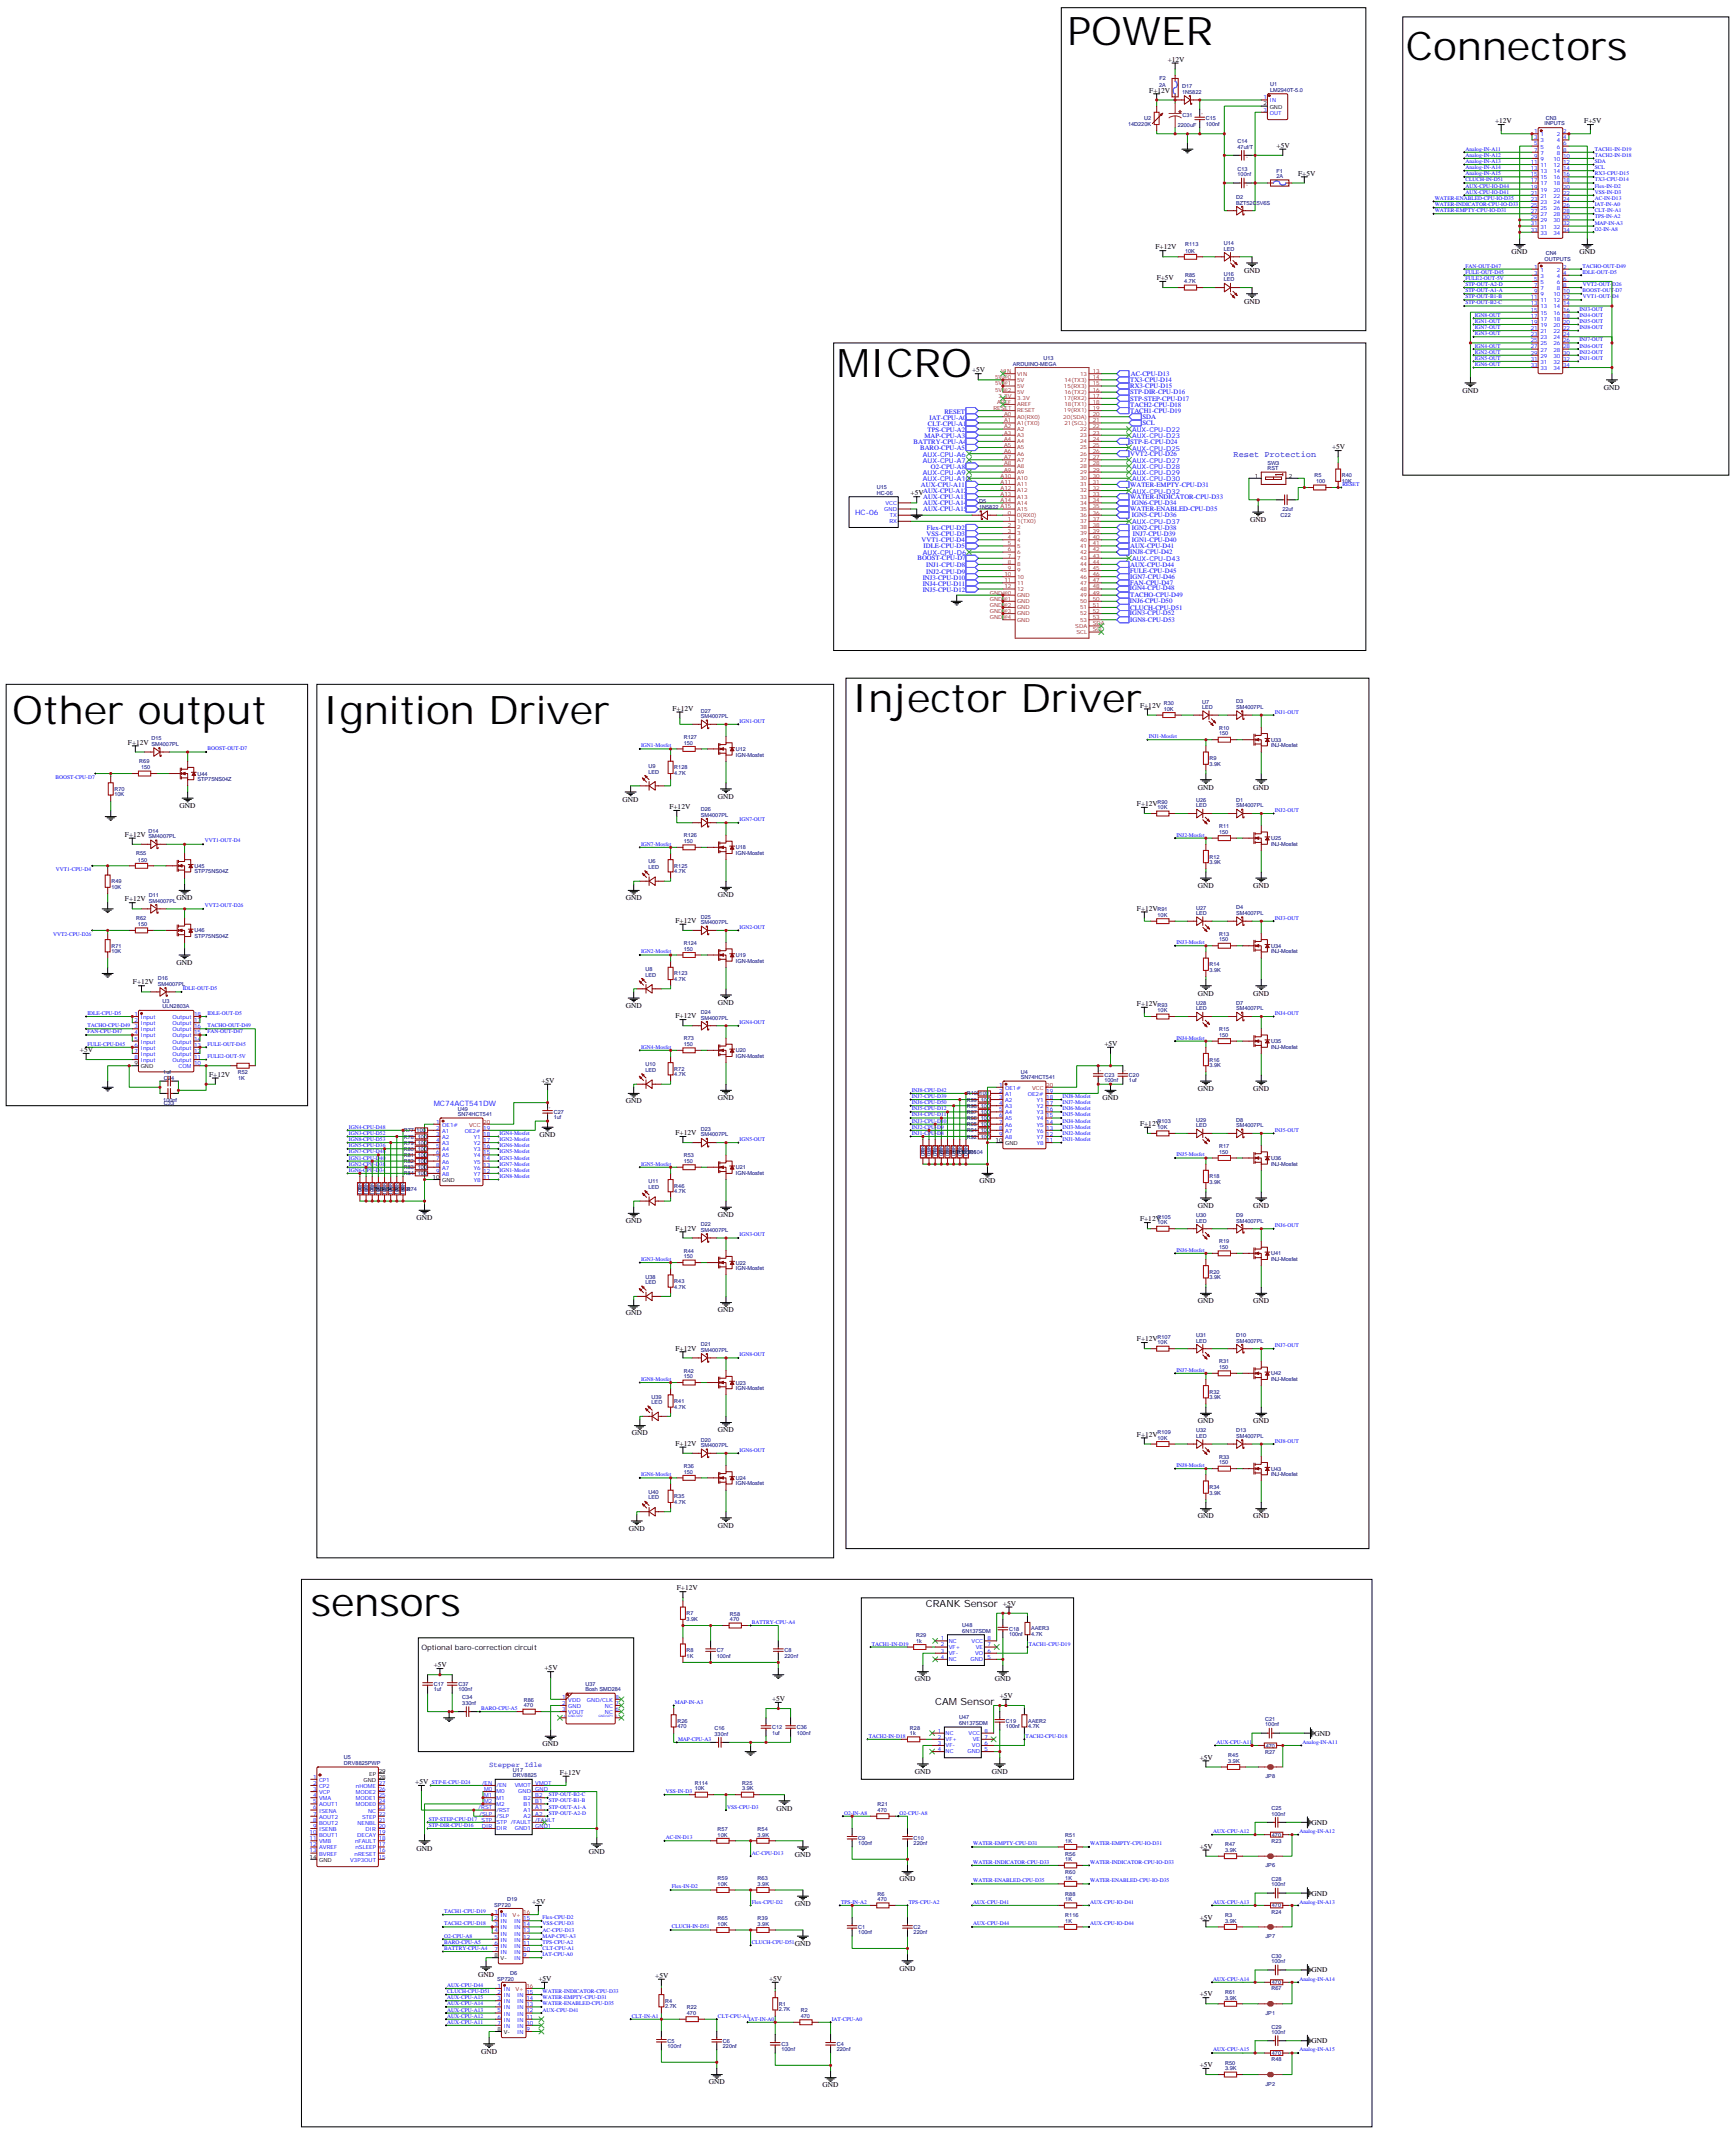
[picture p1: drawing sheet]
<svg xmlns="http://www.w3.org/2000/svg" width="995mm" height="1223mm" viewBox="0 0 995 1223" stroke-linecap="round" stroke-linejoin="round" font-family="sans-serif">
<defs><g id="words">
<g font-size="22.6">
<text x="612" y="26">POWER</text>
<text x="806" y="34">Connectors</text>
<text x="480" y="216">MICRO</text>
<text x="489" y="408">Injector Driver</text>
<text x="7" y="415">Other output</text>
<text x="185" y="415">Ignition Driver</text>
<text x="178" y="927">sensors</text>
</g>
<g font-size="5.6">
<text x="531" y="922">CRANK Sensor</text>
<text x="536" y="978">CAM Sensor</text>
</g>
<text font-size="4.9" fill="#0000c2" x="707" y="262">Reset Protection</text>
<g font-size="4.2">
<text x="670" y="35">+12V</text>
<text x="659" y="53">F+12V</text>
<text x="857" y="71">+12V</text>
<text x="908" y="71">F+5V</text>
<text x="732" y="85">+5V</text>
<text x="744" y="101">F+5V</text>
<text x="663" y="143">F+12V</text>
<text x="867" y="146">GND</text>
<text x="906" y="146">GND</text>
<text x="663" y="161">F+5V</text>
<text x="713" y="156">GND</text>
<text x="713" y="174">GND</text>
<text x="557" y="214">+5V</text>
<text x="839" y="225">GND</text>
<text x="920" y="223">GND</text>
<text x="764" y="258">+5V</text>
<text x="522" y="284">+5V</text>
<text x="717" y="299">GND</text>
<text x="386" y="408">F+12V</text>
<text x="654" y="406">F+12V</text>
<text x="73" y="427">F+12V</text>
<text x="687" y="453">GND</text>
<text x="719" y="453">GND</text>
<text x="357" y="460">GND</text>
<text x="412" y="458">GND</text>
<text x="103" y="463">GND</text>
<text x="384" y="464">F+12V</text>
<text x="652" y="462">F+12V</text>
<text x="72" y="480">F+12V</text>
<text x="687" y="509">GND</text>
<text x="719" y="509">GND</text>
<text x="412" y="515">GND</text>
<text x="72" y="517">F+12V</text>
<text x="101" y="516">GND</text>
<text x="359" y="516">GND</text>
<text x="652" y="522">F+12V</text>
<text x="387" y="529">F+12V</text>
<text x="101" y="553">GND</text>
<text x="76" y="564">F+12V</text>
<text x="687" y="571">GND</text>
<text x="719" y="571">GND</text>
<text x="359" y="578">GND</text>
<text x="412" y="576">GND</text>
<text x="652" y="577">F+12V</text>
<text x="387" y="584">F+12V</text>
<text x="633" y="600">+5V</text>
<text x="46" y="603">+5V</text>
<text x="120" y="618">F+12V</text>
<text x="310" y="621">+5V</text>
<text x="687" y="626">GND</text>
<text x="719" y="626">GND</text>
<text x="359" y="633">GND</text>
<text x="412" y="631">GND</text>
<text x="632" y="631">GND</text>
<text x="654" y="646">F+12V</text>
<text x="309" y="652">GND</text>
<text x="387" y="651">F+12V</text>
<text x="562" y="679">GND</text>
<text x="687" y="693">GND</text>
<text x="719" y="693">GND</text>
<text x="239" y="700">GND</text>
<text x="359" y="701">GND</text>
<text x="412" y="698">GND</text>
<text x="654" y="700">F+12V</text>
<text x="387" y="706">F+12V</text>
<text x="687" y="747">GND</text>
<text x="719" y="747">GND</text>
<text x="359" y="754">GND</text>
<text x="412" y="753">GND</text>
<text x="652" y="769">F+12V</text>
<text x="387" y="775">F+12V</text>
<text x="412" y="821">GND</text>
<text x="687" y="816">GND</text>
<text x="719" y="816">GND</text>
<text x="362" y="823">GND</text>
<text x="652" y="824">F+12V</text>
<text x="387" y="829">F+12V</text>
<text x="687" y="871">GND</text>
<text x="719" y="871">GND</text>
<text x="361" y="878">GND</text>
<text x="412" y="876">GND</text>
<text x="388" y="912">F+12V</text>
<text x="575" y="921">+5V</text>
<text x="242" y="946">Optional baro-correction circuit</text>
<text x="249" y="956">+5V</text>
<text x="312" y="958">+5V</text>
<text x="525" y="964">GND</text>
<text x="570" y="964">GND</text>
<text x="443" y="976">+5V</text>
<text x="573" y="974">+5V</text>
<text x="754" y="995">GND</text>
<text x="311" y="1001">GND</text>
<text x="688" y="1009">+5V</text>
<text x="321" y="1018">F+12V</text>
<text x="525" y="1017">GND</text>
<text x="569" y="1017">GND</text>
<text x="238" y="1023">+5V</text>
<text x="445" y="1039">GND</text>
<text x="752" y="1046">GND</text>
<text x="239" y="1061">GND</text>
<text x="688" y="1060">+5V</text>
<text x="338" y="1063">GND</text>
<text x="456" y="1065">GND</text>
<text x="516" y="1079">GND</text>
<text x="752" y="1087">GND</text>
<text x="305" y="1092">+5V</text>
<text x="456" y="1093">GND</text>
<text x="688" y="1101">+5V</text>
<text x="456" y="1116">GND</text>
<text x="274" y="1134">GND</text>
<text x="516" y="1130">GND</text>
<text x="752" y="1131">GND</text>
<text x="309" y="1136">+5V</text>
<text x="376" y="1134">+5V</text>
<text x="441" y="1136">+5V</text>
<text x="688" y="1145">+5V</text>
<text x="752" y="1172">GND</text>
<text x="276" y="1178">GND</text>
<text x="688" y="1186">+5V</text>
<text x="406" y="1195">GND</text>
<text x="472" y="1197">GND</text>
</g>
<g font-size="4.2" fill="#00f">
<text x="490" y="295">HC-06</text>
<text x="249" y="634">MC74ACT541DW</text>
</g>
<text font-size="4.2" fill="#0000c2" x="280" y="1013">Stepper Idle</text>
<g font-size="3.9" fill="#00f">
<text x="648" y="216">AC-CPU-D13</text>
<text x="648" y="219">TX3-CPU-D14</text>
<text x="648" y="223">RX3-CPU-D15</text>
<text x="648" y="226">STP-DIR-CPU-D16</text>
<text x="648" y="233">TACH2-CPU-D18</text>
<text x="648" y="230">STP-STEP-CPU-D17</text>
<text x="542" y="237">RESET</text>
<text x="648" y="237">TACH1-CPU-D19</text>
<text x="532" y="244">CLT-CPU-A1</text>
<text x="533" y="241">IAT-CPU-A0</text>
<text x="655" y="240">SDA</text>
<text x="655" y="244">SCL</text>
<text x="530" y="251">MAP-CPU-A3</text>
<text x="532" y="248">TPS-CPU-A2</text>
<text x="649" y="248">AUX-CPU-D22</text>
<text x="649" y="251">AUX-CPU-D23</text>
<text x="524" y="254">BATTRY-CPU-A4</text>
<text x="528" y="258">BARO-CPU-A5</text>
<text x="648" y="254">STP-E-CPU-D24</text>
<text x="529" y="262">AUX-CPU-A6</text>
<text x="648" y="261">VVT2-CPU-D26</text>
<text x="649" y="258">AUX-CPU-D25</text>
<text x="529" y="265">AUX-CPU-A7</text>
<text x="534" y="269">O2-CPU-A8</text>
<text x="649" y="269">AUX-CPU-D28</text>
<text x="649" y="265">AUX-CPU-D27</text>
<text x="529" y="273">AUX-CPU-A9</text>
<text x="649" y="273">AUX-CPU-D29</text>
<text x="528" y="279">AUX-CPU-A11</text>
<text x="529" y="276">AUX-CPU-A10</text>
<text x="648" y="279">WATER-EMPTY-CPU-D31</text>
<text x="649" y="276">AUX-CPU-D30</text>
<text x="529" y="286">AUX-CPU-A13</text>
<text x="529" y="283">AUX-CPU-A12</text>
<text x="648" y="286">WATER-INDICATOR-CPU-D33</text>
<text x="649" y="283">AUX-CPU-D32</text>
<text x="529" y="293">AUX-CPU-A15</text>
<text x="529" y="290">AUX-CPU-A14</text>
<text x="648" y="293">WATER-ENABLED-CPU-D35</text>
<text x="649" y="290">IGN6-CPU-D34</text>
<text x="649" y="297">IGN5-CPU-D36</text>
<text x="532" y="304">Flex-CPU-D2</text>
<text x="649" y="304">IGN2-CPU-D38</text>
<text x="649" y="301">AUX-CPU-D37</text>
<text x="528" y="311">VVT1-CPU-D4</text>
<text x="531" y="307">VSS-CPU-D3</text>
<text x="649" y="311">IGN1-CPU-D40</text>
<text x="650" y="307">INJ7-CPU-D39</text>
<text x="530" y="314">IDLE-CPU-D5</text>
<text x="648" y="318">INJ8-CPU-D42</text>
<text x="648" y="314">AUX-CPU-D41</text>
<text x="526" y="321">BOOST-CPU-D7</text>
<text x="529" y="318">AUX-CPU-D6</text>
<text x="649" y="322">AUX-CPU-D43</text>
<text x="531" y="325">INJ1-CPU-D8</text>
<text x="531" y="329">INJ2-CPU-D9</text>
<text x="648" y="328">FULE-CPU-D45</text>
<text x="648" y="325">AUX-CPU-D44</text>
<text x="529" y="332">INJ3-CPU-D10</text>
<text x="648" y="335">FAN-CPU-D47</text>
<text x="648" y="332">IGN7-CPU-D46</text>
<text x="529" y="340">INJ5-CPU-D12</text>
<text x="529" y="336">INJ4-CPU-D11</text>
<text x="648" y="338">IGN4-CPU-D48</text>
<text x="648" y="346">INJ6-CPU-D50</text>
<text x="648" y="343">TACHO-CPU-D49</text>
<text x="648" y="353">IGN3-CPU-D52</text>
<text x="648" y="350">CLUCH-CPU-D51</text>
<text x="648" y="357">IGN8-CPU-D53</text>
</g>
<g font-size="3.2" fill="#000080">
<text x="665" y="46">F2</text>
<text x="665" y="50">2A</text>
<text x="678" y="54">1N5822</text>
<text x="678" y="51">D17</text>
<text x="728" y="53">LM2940T-5.0</text>
<text x="728" y="49">U1</text>
<text x="656" y="69">U2</text>
<text x="678" y="67">C31</text>
<text x="691" y="69">C15</text>
<text x="886" y="72">INPUTS</text>
<text x="886" y="69">CN3</text>
<text x="647" y="72">14D220K</text>
<text x="675" y="73">2200uF</text>
<text x="691" y="72">100nf</text>
<text x="710" y="82">C14</text>
<text x="710" y="85">47uf/T</text>
<text x="710" y="101">100nf</text>
<text x="710" y="98">C13</text>
<text x="732" y="99">F1</text>
<text x="732" y="102">2A</text>
<text x="709" y="117">BZT52C5V6S</text>
<text x="709" y="114">D2</text>
<text x="680" y="141">R113</text>
<text x="702" y="144">LED</text>
<text x="702" y="141">U14</text>
<text x="680" y="145">10K</text>
<text x="886" y="149">OUTPUTS</text>
<text x="886" y="146">CN4</text>
<text x="680" y="159">R85</text>
<text x="702" y="161">LED</text>
<text x="702" y="158">U16</text>
<text x="679" y="163">4.7K</text>
<text x="598" y="207">U13</text>
<text x="581" y="210">ARDUINO-MEGA</text>
<text x="727" y="270">RST</text>
<text x="727" y="266">SW3</text>
<text x="754" y="274">R5</text>
<text x="769" y="274">R40</text>
<text x="503" y="281">U15</text>
<text x="755" y="277">100</text>
<text x="769" y="277">10K</text>
<text x="503" y="284">HC-06</text>
<text x="561" y="292">1N5822 A15</text>
<text x="561" y="289">D5</text>
<text x="735" y="293">22uf</text>
<text x="734" y="297">C22</text>
<text x="667" y="408">10K</text>
<text x="667" y="404">R30</text>
<text x="689" y="407">LED</text>
<text x="689" y="403">U7</text>
<text x="709" y="407">SM4007PL</text>
<text x="709" y="403">D3</text>
<text x="402" y="412">SM4007PL</text>
<text x="402" y="409">D27</text>
<text x="699" y="419">R10</text>
<text x="87" y="425">D15</text>
<text x="392" y="424">R127</text>
<text x="699" y="422">150</text>
<text x="729" y="425">U33</text>
<text x="87" y="428">SM4007PL</text>
<text x="392" y="427">150</text>
<text x="422" y="431">U12</text>
<text x="729" y="429">INJ-Mosfet</text>
<text x="80" y="438">R69</text>
<text x="422" y="434">IGN-Mosfet</text>
<text x="694" y="436">R9</text>
<text x="81" y="441">150</text>
<text x="372" y="444">LED</text>
<text x="372" y="440">U9</text>
<text x="387" y="441">R128</text>
<text x="694" y="439">3.9K</text>
<text x="113" y="448">STP75NS04Z</text>
<text x="113" y="445">U44</text>
<text x="387" y="444">4.7K</text>
<text x="66" y="454">R70</text>
<text x="66" y="457">10K</text>
<text x="664" y="461">R90</text>
<text x="686" y="460">U26</text>
<text x="709" y="460">D1</text>
<text x="402" y="465">D26</text>
<text x="664" y="464">10K</text>
<text x="686" y="463">LED</text>
<text x="709" y="463">SM4007PL</text>
<text x="402" y="468">SM4007PL</text>
<text x="85" y="477">D14</text>
<text x="699" y="478">150</text>
<text x="699" y="475">R11</text>
<text x="85" y="481">SM4007PL</text>
<text x="392" y="483">150</text>
<text x="392" y="480">R126</text>
<text x="729" y="485">INJ-Mosfet</text>
<text x="729" y="482">U25</text>
<text x="78" y="491">R55</text>
<text x="422" y="490">IGN-Mosfet</text>
<text x="422" y="487">U18</text>
<text x="79" y="494">150</text>
<text x="111" y="498">U45</text>
<text x="372" y="495">U6</text>
<text x="387" y="498">R125</text>
<text x="694" y="496">3.9K</text>
<text x="694" y="492">R12</text>
<text x="111" y="501">STP75NS04Z</text>
<text x="372" y="498">LED</text>
<text x="387" y="501">4.7K</text>
<text x="64" y="510">10K</text>
<text x="64" y="506">R49</text>
<text x="85" y="515">D11</text>
<text x="85" y="518">SM4007PL</text>
<text x="686" y="522">U27</text>
<text x="709" y="522">D4</text>
<text x="78" y="528">R62</text>
<text x="402" y="527">D25</text>
<text x="664" y="526">10K</text>
<text x="664" y="523">R91</text>
<text x="686" y="525">LED</text>
<text x="709" y="525">SM4007PL</text>
<text x="79" y="531">150</text>
<text x="402" y="530">SM4007PL</text>
<text x="111" y="538">STP75NS04Z</text>
<text x="111" y="535">U46</text>
<text x="699" y="540">150</text>
<text x="699" y="537">R13</text>
<text x="64" y="544">R71</text>
<text x="392" y="545">150</text>
<text x="392" y="542">R124</text>
<text x="729" y="544">U34</text>
<text x="64" y="547">10K</text>
<text x="422" y="549">U19</text>
<text x="729" y="547">INJ-Mosfet</text>
<text x="370" y="557">U8</text>
<text x="422" y="552">IGN-Mosfet</text>
<text x="694" y="557">3.9K</text>
<text x="694" y="554">R14</text>
<text x="90" y="562">D16</text>
<text x="370" y="560">LED</text>
<text x="387" y="563">4.7K</text>
<text x="387" y="559">R123</text>
<text x="90" y="565">SM4007PL</text>
<text x="93" y="575">U3</text>
<text x="93" y="578">ULN2803A</text>
<text x="402" y="582">D24</text>
<text x="664" y="580">10K</text>
<text x="664" y="577">R93</text>
<text x="686" y="579">LED</text>
<text x="686" y="576">U28</text>
<text x="709" y="579">SM4007PL</text>
<text x="709" y="576">D7</text>
<text x="402" y="585">SM4007PL</text>
<text x="699" y="591">R15</text>
<text x="392" y="600">150</text>
<text x="392" y="597">R73</text>
<text x="699" y="595">150</text>
<text x="729" y="598">U35</text>
<text x="422" y="604">U20</text>
<text x="729" y="601">INJ-Mosfet</text>
<text x="370" y="612">U10</text>
<text x="422" y="607">IGN-Mosfet</text>
<text x="694" y="609">R16</text>
<text x="94" y="616">1uf</text>
<text x="136" y="616">R52</text>
<text x="370" y="615">LED</text>
<text x="387" y="617">4.7K</text>
<text x="387" y="614">R72</text>
<text x="585" y="616">U4</text>
<text x="633" y="618">C23</text>
<text x="647" y="618">C20</text>
<text x="694" y="612">3.9K</text>
<text x="94" y="619">C24</text>
<text x="137" y="619">1K</text>
<text x="585" y="619">SN74HCT541</text>
<text x="633" y="621">100nf</text>
<text x="647" y="621">1uf</text>
<text x="554" y="628">R100100</text>
<text x="94" y="632">100nf</text>
<text x="94" y="634">C33</text>
<text x="554" y="635">R98</text>
<text x="554" y="632">R99</text>
<text x="562" y="635">100</text>
<text x="562" y="632">100</text>
<text x="262" y="640">SN74HCT541</text>
<text x="262" y="637">U49</text>
<text x="317" y="642">1uf</text>
<text x="317" y="639">C27</text>
<text x="554" y="639">R97</text>
<text x="562" y="639">100</text>
<text x="554" y="646">R95</text>
<text x="554" y="642">R96</text>
<text x="562" y="646">100</text>
<text x="562" y="642">100</text>
<text x="664" y="648">10K</text>
<text x="664" y="644">R103</text>
<text x="686" y="646">LED</text>
<text x="686" y="643">U29</text>
<text x="709" y="646">SM4007PL</text>
<text x="709" y="643">D8</text>
<text x="232" y="649">R77</text>
<text x="232" y="653">R78</text>
<text x="239" y="649">100</text>
<text x="240" y="653">100</text>
<text x="402" y="652">SM4007PL</text>
<text x="402" y="649">D23</text>
<text x="554" y="653">R92</text>
<text x="554" y="649">R94</text>
<text x="562" y="653">100</text>
<text x="562" y="649">100</text>
<text x="232" y="656">R79</text>
<text x="232" y="660">R80</text>
<text x="240" y="656">100</text>
<text x="240" y="660">100</text>
<text x="699" y="658">R17</text>
<text x="232" y="664">R81</text>
<text x="240" y="664">100</text>
<text x="392" y="664">R53</text>
<text x="528" y="662">R101</text>
<text x="530" y="664" transform="rotate(-90 530 664)">100K</text>
<text x="534" y="664" transform="rotate(-90 534 664)">100K</text>
<text x="535" y="662">R102</text>
<text x="537" y="664" transform="rotate(-90 537 664)">100K</text>
<text x="538" y="662">R108</text>
<text x="541" y="664" transform="rotate(-90 541 664)">100K</text>
<text x="542" y="662">R110</text>
<text x="544" y="664" transform="rotate(-90 544 664)">100K</text>
<text x="545" y="662">R111</text>
<text x="548" y="664" transform="rotate(-90 548 664)">100K</text>
<text x="549" y="662">R112R104</text>
<text x="551" y="664" transform="rotate(-90 551 664)">100K</text>
<text x="552" y="662">R106</text>
<text x="555" y="664" transform="rotate(-90 555 664)">100K</text>
<text x="699" y="662">150</text>
<text x="729" y="665">U36</text>
<text x="232" y="667">R82</text>
<text x="232" y="671">R83</text>
<text x="240" y="667">100</text>
<text x="240" y="671">100</text>
<text x="392" y="667">150</text>
<text x="422" y="671">U21</text>
<text x="729" y="668">INJ-Mosfet</text>
<text x="232" y="674">R84</text>
<text x="240" y="674">100</text>
<text x="422" y="674">IGN-Mosfet</text>
<text x="694" y="676">R18</text>
<text x="205" y="683">R76</text>
<text x="212" y="683">R75</text>
<text x="216" y="683">R66</text>
<text x="219" y="683">R64</text>
<text x="223" y="683">R38</text>
<text x="226" y="683">R37</text>
<text x="230" y="683">R68</text>
<text x="233" y="683">R74</text>
<text x="372" y="682">LED</text>
<text x="372" y="679">U11</text>
<text x="387" y="681">R46</text>
<text x="694" y="679">3.9K</text>
<text x="207" y="686" transform="rotate(-90 207 686)">100K</text>
<text x="211" y="686" transform="rotate(-90 211 686)">100K</text>
<text x="215" y="686" transform="rotate(-90 215 686)">100K</text>
<text x="218" y="686" transform="rotate(-90 218 686)">100K</text>
<text x="222" y="686" transform="rotate(-90 222 686)">100K</text>
<text x="225" y="686" transform="rotate(-90 225 686)">100K</text>
<text x="229" y="686" transform="rotate(-90 229 686)">100K</text>
<text x="232" y="686" transform="rotate(-90 232 686)">100K</text>
<text x="387" y="684">4.7K</text>
<text x="664" y="699">R105</text>
<text x="686" y="701">LED</text>
<text x="686" y="698">U30</text>
<text x="709" y="701">SM4007PL</text>
<text x="709" y="698">D9</text>
<text x="402" y="706">SM4007PL</text>
<text x="402" y="703">D22</text>
<text x="664" y="702">10K</text>
<text x="699" y="713">R19</text>
<text x="392" y="718">R44</text>
<text x="699" y="716">150</text>
<text x="729" y="720">U41</text>
<text x="392" y="722">150</text>
<text x="422" y="725">U22</text>
<text x="729" y="723">INJ-Mosfet</text>
<text x="422" y="728">IGN-Mosfet</text>
<text x="694" y="731">R20</text>
<text x="370" y="736">LED</text>
<text x="370" y="733">U38</text>
<text x="387" y="736">R43</text>
<text x="694" y="734">3.9K</text>
<text x="387" y="739">4.7K</text>
<text x="664" y="768">R107</text>
<text x="686" y="767">U31</text>
<text x="709" y="767">D10</text>
<text x="402" y="772">D21</text>
<text x="664" y="771">10K</text>
<text x="686" y="770">LED</text>
<text x="709" y="770">SM4007PL</text>
<text x="402" y="775">SM4007PL</text>
<text x="699" y="785">150</text>
<text x="699" y="782">R31</text>
<text x="392" y="790">150</text>
<text x="392" y="787">R42</text>
<text x="729" y="792">INJ-Mosfet</text>
<text x="729" y="789">U42</text>
<text x="422" y="797">IGN-Mosfet</text>
<text x="422" y="794">U23</text>
<text x="374" y="802">U39</text>
<text x="694" y="803">3.9K</text>
<text x="694" y="799">R32</text>
<text x="374" y="805">LED</text>
<text x="387" y="808">4.7K</text>
<text x="387" y="805">R41</text>
<text x="686" y="821">U32</text>
<text x="709" y="821">D13</text>
<text x="402" y="827">D20</text>
<text x="664" y="826">10K</text>
<text x="664" y="822">R109</text>
<text x="686" y="825">LED</text>
<text x="709" y="825">SM4007PL</text>
<text x="402" y="830">SM4007PL</text>
<text x="699" y="840">150</text>
<text x="699" y="837">R33</text>
<text x="392" y="845">150</text>
<text x="392" y="842">R36</text>
<text x="729" y="843">U43</text>
<text x="422" y="852">IGN-Mosfet</text>
<text x="422" y="849">U24</text>
<text x="729" y="847">INJ-Mosfet</text>
<text x="372" y="857">U40</text>
<text x="694" y="857">3.9K</text>
<text x="694" y="854">R34</text>
<text x="372" y="860">LED</text>
<text x="387" y="862">4.7K</text>
<text x="387" y="859">R35</text>
<text x="394" y="929">3.9K</text>
<text x="394" y="926">R7</text>
<text x="419" y="930">470</text>
<text x="419" y="927">R58</text>
<text x="552" y="933">U48</text>
<text x="579" y="935">C18</text>
<text x="591" y="935">AAER3</text>
<text x="525" y="939">R29</text>
<text x="552" y="936">6N137SDM</text>
<text x="579" y="938">100nf</text>
<text x="591" y="938">4.7K</text>
<text x="394" y="947">R8</text>
<text x="411" y="947">C7</text>
<text x="450" y="947">C8</text>
<text x="525" y="942">1k</text>
<text x="394" y="951">1K</text>
<text x="411" y="951">100nf</text>
<text x="450" y="951">220nf</text>
<text x="249" y="970">1uf</text>
<text x="249" y="967">C17</text>
<text x="263" y="970">100nf</text>
<text x="263" y="967">C37</text>
<text x="336" y="970">Bosh SMD284</text>
<text x="336" y="967">U37</text>
<text x="265" y="978">330nf</text>
<text x="265" y="975">C34</text>
<text x="300" y="976">R86</text>
<text x="300" y="979">470</text>
<text x="388" y="988">R26</text>
<text x="550" y="989">6N137SDM</text>
<text x="550" y="986">U47</text>
<text x="577" y="988">C19</text>
<text x="589" y="988">AAER2</text>
<text x="725" y="987">C21</text>
<text x="388" y="991">470</text>
<text x="410" y="995">330nf</text>
<text x="410" y="992">C16</text>
<text x="443" y="995">1uf</text>
<text x="443" y="992">C12</text>
<text x="457" y="995">100nf</text>
<text x="457" y="992">C36</text>
<text x="522" y="995">1k</text>
<text x="522" y="992">R28</text>
<text x="577" y="991">100nf</text>
<text x="589" y="991">4.7K</text>
<text x="725" y="990">100nf</text>
<text x="704" y="1008">R45</text>
<text x="725" y="1006">R27</text>
<text x="726" y="1002">470</text>
<text x="197" y="1012">DRV8825PWP</text>
<text x="197" y="1009">U5</text>
<text x="704" y="1011">3.9K</text>
<text x="294" y="1019">DRV8825</text>
<text x="294" y="1016">U17</text>
<text x="726" y="1020">JP8</text>
<text x="398" y="1024">R114</text>
<text x="426" y="1024">R25</text>
<text x="398" y="1027">10K</text>
<text x="426" y="1027">3.9K</text>
<text x="503" y="1036">R21</text>
<text x="503" y="1039">470</text>
<text x="729" y="1041">100nf</text>
<text x="729" y="1038">C25</text>
<text x="411" y="1053">10K</text>
<text x="411" y="1050">R57</text>
<text x="434" y="1053">3.9K</text>
<text x="434" y="1050">R54</text>
<text x="492" y="1055">C9</text>
<text x="524" y="1055">C10</text>
<text x="611" y="1054">R51</text>
<text x="729" y="1053">470</text>
<text x="492" y="1058">100nf</text>
<text x="524" y="1058">220nf</text>
<text x="611" y="1057">1K</text>
<text x="703" y="1059">R47</text>
<text x="729" y="1057">R23</text>
<text x="611" y="1067">1K</text>
<text x="611" y="1064">R56</text>
<text x="703" y="1062">3.9K</text>
<text x="726" y="1071">JP6</text>
<text x="411" y="1078">R59</text>
<text x="434" y="1078">R63</text>
<text x="611" y="1078">1K</text>
<text x="611" y="1075">R60</text>
<text x="729" y="1079">C28</text>
<text x="411" y="1081">10K</text>
<text x="434" y="1081">3.9K</text>
<text x="729" y="1082">100nf</text>
<text x="291" y="1090">D19</text>
<text x="503" y="1090">470</text>
<text x="503" y="1087">R6</text>
<text x="611" y="1090">1K</text>
<text x="611" y="1087">R88</text>
<text x="283" y="1094">SP720</text>
<text x="729" y="1097">R24</text>
<text x="729" y="1094">470</text>
<text x="411" y="1101">R65</text>
<text x="434" y="1101">R39</text>
<text x="611" y="1103">1K</text>
<text x="611" y="1099">R116</text>
<text x="703" y="1103">3.9K</text>
<text x="703" y="1099">R3</text>
<text x="411" y="1104">10K</text>
<text x="434" y="1104">3.9K</text>
<text x="492" y="1109">100nf</text>
<text x="492" y="1106">C1</text>
<text x="524" y="1109">220nf</text>
<text x="524" y="1106">C2</text>
<text x="726" y="1112">JP7</text>
<text x="729" y="1126">100nf</text>
<text x="729" y="1123">C30</text>
<text x="293" y="1133">D6</text>
<text x="285" y="1136">SP720</text>
<text x="729" y="1138">470</text>
<text x="703" y="1144">R61</text>
<text x="729" y="1142">R67</text>
<text x="381" y="1152">2.7K</text>
<text x="381" y="1149">R4</text>
<text x="447" y="1150">R1</text>
<text x="703" y="1147">3.9K</text>
<text x="394" y="1156">470</text>
<text x="394" y="1152">R22</text>
<text x="447" y="1153">2.7K</text>
<text x="459" y="1157">470</text>
<text x="459" y="1154">R2</text>
<text x="726" y="1156">JP1</text>
<text x="729" y="1163">C29</text>
<text x="729" y="1166">100nf</text>
<text x="383" y="1175">100nf</text>
<text x="383" y="1172">C5</text>
<text x="415" y="1175">220nf</text>
<text x="415" y="1171">C6</text>
<text x="448" y="1173">C3</text>
<text x="480" y="1173">C4</text>
<text x="448" y="1176">100nf</text>
<text x="480" y="1176">220nf</text>
<text x="729" y="1179">470</text>
<text x="703" y="1187">3.9K</text>
<text x="703" y="1184">R50</text>
<text x="729" y="1182">R48</text>
<text x="726" y="1196">JP2</text>
</g>
<g font-size="3.2" fill="#00f">
<text x="725" y="57">1</text>
<text x="728" y="59">IN</text>
<text x="725" y="64">3</text>
<text x="728" y="66">OUT</text>
<text x="880" y="76">1</text>
<text x="896" y="76">2</text>
<text x="880" y="83">5</text>
<text x="880" y="80">3</text>
<text x="883" y="82">3</text>
<text x="883" y="78">1</text>
<text x="893" y="78">2</text>
<text x="893" y="82">4</text>
<text x="896" y="80">4</text>
<text x="896" y="83">6</text>
<text x="840" y="86">Analog-IN-A11</text>
<text x="840" y="90">Analog-IN-A12</text>
<text x="880" y="87">7</text>
<text x="883" y="89">7</text>
<text x="883" y="85">5</text>
<text x="893" y="85">6</text>
<text x="893" y="89">8</text>
<text x="896" y="87">8</text>
<text x="914" y="90">TACH2-IN-D18</text>
<text x="914" y="86">TACH1-IN-D19</text>
<text x="840" y="93">Analog-IN-A13</text>
<text x="878" y="94">11</text>
<text x="880" y="90">9</text>
<text x="883" y="96">11</text>
<text x="883" y="92">9</text>
<text x="891" y="92">10</text>
<text x="891" y="96">12</text>
<text x="896" y="90">10</text>
<text x="896" y="94">12</text>
<text x="914" y="93">SDA</text>
<text x="840" y="97">Analog-IN-A14</text>
<text x="840" y="101">Analog-IN-A15</text>
<text x="878" y="101">15</text>
<text x="878" y="98">13</text>
<text x="883" y="99">13</text>
<text x="891" y="99">14</text>
<text x="896" y="98">14</text>
<text x="896" y="101">16</text>
<text x="914" y="97">SCL</text>
<text x="914" y="101">RX3-CPU-D15</text>
<text x="840" y="104">CLUCH-IN-D51</text>
<text x="840" y="108">AUX-CPU-IO-D44</text>
<text x="878" y="105">17</text>
<text x="883" y="106">17</text>
<text x="883" y="103">15</text>
<text x="891" y="103">16</text>
<text x="891" y="106">18</text>
<text x="896" y="105">18</text>
<text x="914" y="104">TX3-CPU-D14</text>
<text x="914" y="108">Flex-IN-D2</text>
<text x="840" y="111">AUX-CPU-IO-D41</text>
<text x="878" y="112">21</text>
<text x="878" y="108">19</text>
<text x="883" y="113">21</text>
<text x="883" y="110">19</text>
<text x="891" y="110">20</text>
<text x="891" y="113">22</text>
<text x="896" y="108">20</text>
<text x="896" y="112">22</text>
<text x="914" y="111">VSS-IN-D3</text>
<text x="823" y="118">WATER-INDICATOR-CPU-IO-D33</text>
<text x="823" y="115">WATER-ENABLED-CPU-IO-D35</text>
<text x="878" y="119">25</text>
<text x="878" y="115">23</text>
<text x="883" y="117">23</text>
<text x="891" y="117">24</text>
<text x="896" y="115">24</text>
<text x="896" y="119">26</text>
<text x="914" y="118">IAT-IN-A0</text>
<text x="914" y="115">AC-IN-D13</text>
<text x="823" y="122">WATER-EMPTY-CPU-IO-D31</text>
<text x="878" y="126">29</text>
<text x="878" y="122">27</text>
<text x="883" y="124">27</text>
<text x="883" y="120">25</text>
<text x="891" y="120">26</text>
<text x="891" y="124">28</text>
<text x="896" y="122">28</text>
<text x="896" y="126">30</text>
<text x="914" y="122">CLT-IN-A1</text>
<text x="914" y="125">TPS-IN-A2</text>
<text x="878" y="129">31</text>
<text x="883" y="131">31</text>
<text x="883" y="128">29</text>
<text x="891" y="128">30</text>
<text x="891" y="131">32</text>
<text x="896" y="129">32</text>
<text x="914" y="129">MAP-IN-A3</text>
<text x="878" y="133">33</text>
<text x="883" y="135">33</text>
<text x="891" y="135">34</text>
<text x="896" y="133">34</text>
<text x="914" y="132">O2-IN-A8</text>
<text x="840" y="153">FAN-OUT-D47</text>
<text x="880" y="154">1</text>
<text x="883" y="156">1</text>
<text x="893" y="156">2</text>
<text x="896" y="154">2</text>
<text x="907" y="153">TACHO-OUT-D49</text>
<text x="840" y="157">FULE-OUT-D45</text>
<text x="840" y="161">FULE2-OUT-5V</text>
<text x="880" y="161">5</text>
<text x="880" y="158">3</text>
<text x="883" y="159">3</text>
<text x="893" y="159">4</text>
<text x="896" y="158">4</text>
<text x="896" y="161">6</text>
<text x="907" y="157">IDLE-OUT-D5</text>
<text x="840" y="164">STP-OUT-A2-D</text>
<text x="840" y="168">STP-OUT-A1-A</text>
<text x="880" y="165">7</text>
<text x="883" y="166">7</text>
<text x="883" y="163">5</text>
<text x="893" y="163">6</text>
<text x="893" y="166">8</text>
<text x="896" y="165">8</text>
<text x="907" y="168">BOOST-OUT-D7</text>
<text x="908" y="164">VVT2-OUT-D26</text>
<text x="840" y="171">STP-OUT-B1-B</text>
<text x="878" y="172">11</text>
<text x="880" y="168">9</text>
<text x="883" y="173">11</text>
<text x="883" y="170">9</text>
<text x="891" y="170">10</text>
<text x="891" y="173">12</text>
<text x="896" y="168">10</text>
<text x="896" y="172">12</text>
<text x="908" y="171">VVT1-OUT-D4</text>
<text x="840" y="175">STP-OUT-B2-C</text>
<text x="878" y="179">15</text>
<text x="878" y="175">13</text>
<text x="883" y="177">13</text>
<text x="891" y="177">14</text>
<text x="896" y="175">14</text>
<text x="896" y="179">16</text>
<text x="906" y="178">INJ3-OUT</text>
<text x="846" y="182">IGN8-OUT</text>
<text x="846" y="185">IGN1-OUT</text>
<text x="878" y="186">19</text>
<text x="878" y="182">17</text>
<text x="883" y="184">17</text>
<text x="883" y="180">15</text>
<text x="891" y="180">16</text>
<text x="891" y="184">18</text>
<text x="896" y="182">18</text>
<text x="896" y="186">20</text>
<text x="906" y="185">INJ5-OUT</text>
<text x="906" y="182">INJ4-OUT</text>
<text x="846" y="189">IGN7-OUT</text>
<text x="878" y="189">21</text>
<text x="883" y="191">21</text>
<text x="883" y="188">19</text>
<text x="891" y="188">20</text>
<text x="891" y="191">22</text>
<text x="896" y="189">22</text>
<text x="906" y="189">INJ8-OUT</text>
<text x="846" y="192">IGN3-OUT</text>
<text x="878" y="196">25</text>
<text x="878" y="193">23</text>
<text x="883" y="195">23</text>
<text x="891" y="195">24</text>
<text x="896" y="193">24</text>
<text x="896" y="196">26</text>
<text x="906" y="196">INJ7-OUT</text>
<text x="846" y="203">IGN2-OUT</text>
<text x="846" y="199">IGN4-OUT</text>
<text x="878" y="203">29</text>
<text x="878" y="200">27</text>
<text x="883" y="202">27</text>
<text x="883" y="198">25</text>
<text x="891" y="198">26</text>
<text x="891" y="202">28</text>
<text x="896" y="200">28</text>
<text x="896" y="203">30</text>
<text x="906" y="203">INJ2-OUT</text>
<text x="906" y="199">INJ6-OUT</text>
<text x="846" y="210">IGN6-OUT</text>
<text x="846" y="206">IGN5-OUT</text>
<text x="878" y="207">31</text>
<text x="883" y="209">31</text>
<text x="883" y="205">29</text>
<text x="891" y="205">30</text>
<text x="891" y="209">32</text>
<text x="896" y="207">32</text>
<text x="906" y="206">INJ1-OUT</text>
<text x="878" y="210">33</text>
<text x="883" y="212">33</text>
<text x="891" y="212">34</text>
<text x="896" y="210">34</text>
<text x="770" y="279">RESET</text>
<text x="507" y="293">GND</text>
<text x="508" y="289">VCC</text>
<text x="510" y="297">TX</text>
<text x="510" y="300">RX</text>
<text x="731" y="409">INJ1-OUT</text>
<text x="424" y="415">IGN1-OUT</text>
<text x="659" y="423">INJ1-Mosfet</text>
<text x="119" y="430">BOOST-OUT-D7</text>
<text x="368" y="429">IGN1-Mosfet</text>
<text x="32" y="447">BOOST-CPU-D7</text>
<text x="731" y="466">INJ2-OUT</text>
<text x="424" y="471">IGN7-OUT</text>
<text x="675" y="480">INJ2-Mosfet</text>
<text x="117" y="483">VVT1-OUT-D4</text>
<text x="368" y="485">IGN7-Mosfet</text>
<text x="32" y="500">VVT1-CPU-D4</text>
<text x="117" y="520">VVT2-OUT-D26</text>
<text x="731" y="527">INJ3-OUT</text>
<text x="424" y="533">IGN2-OUT</text>
<text x="30" y="537">VVT2-CPU-D26</text>
<text x="675" y="542">INJ3-Mosfet</text>
<text x="368" y="547">IGN2-Mosfet</text>
<text x="105" y="568">IDLE-OUT-D5</text>
<text x="50" y="582">IDLE-CPU-D5</text>
<text x="77" y="583">1</text>
<text x="77" y="586">2</text>
<text x="81" y="584">Input</text>
<text x="81" y="588">Input</text>
<text x="99" y="588">Output</text>
<text x="99" y="584">Output</text>
<text x="111" y="586">17</text>
<text x="111" y="583">18</text>
<text x="119" y="582">IDLE-OUT-D5</text>
<text x="424" y="587">IGN4-OUT</text>
<text x="731" y="582">INJ4-OUT</text>
<text x="50" y="589">TACHO-CPU-D49</text>
<text x="50" y="593">FAN-CPU-D47</text>
<text x="77" y="590">3</text>
<text x="77" y="593">4</text>
<text x="81" y="591">Input</text>
<text x="99" y="591">Output</text>
<text x="111" y="593">15</text>
<text x="111" y="590">16</text>
<text x="119" y="589">TACHO-OUT-D49</text>
<text x="119" y="593">FAN-OUT-D47</text>
<text x="50" y="600">FULE-CPU-D45</text>
<text x="77" y="597">5</text>
<text x="81" y="595">Input</text>
<text x="81" y="598">Input</text>
<text x="99" y="598">Output</text>
<text x="99" y="595">Output</text>
<text x="111" y="597">14</text>
<text x="119" y="600">FULE-OUT-D45</text>
<text x="675" y="596">INJ4-Mosfet</text>
<text x="77" y="600">6</text>
<text x="77" y="604">7</text>
<text x="81" y="602">Input</text>
<text x="81" y="606">Input</text>
<text x="99" y="606">Output</text>
<text x="99" y="602">Output</text>
<text x="111" y="604">12</text>
<text x="111" y="600">13</text>
<text x="368" y="601">IGN4-Mosfet</text>
<text x="77" y="607">8</text>
<text x="81" y="609">Input</text>
<text x="99" y="609">Output</text>
<text x="111" y="611">10</text>
<text x="111" y="607">11</text>
<text x="119" y="607">FULE2-OUT-5V</text>
<text x="102" y="613">COM</text>
<text x="573" y="623">1</text>
<text x="523" y="626">INJ8-CPU-D42</text>
<text x="523" y="630">INJ7-CPU-D39</text>
<text x="573" y="627">2</text>
<text x="576" y="625">OE1#</text>
<text x="576" y="628">A1</text>
<text x="589" y="628">OE2#</text>
<text x="600" y="627">19</text>
<text x="609" y="630">INJ8-Mosfet</text>
<text x="523" y="633">INJ6-CPU-D50</text>
<text x="573" y="630">3</text>
<text x="573" y="634">4</text>
<text x="576" y="632">A2</text>
<text x="576" y="636">A3</text>
<text x="594" y="636">Y2</text>
<text x="594" y="632">Y1</text>
<text x="600" y="634">17</text>
<text x="600" y="630">18</text>
<text x="609" y="633">INJ7-Mosfet</text>
<text x="523" y="637">INJ5-CPU-D12</text>
<text x="523" y="640">INJ4-CPU-D11</text>
<text x="573" y="637">5</text>
<text x="573" y="641">6</text>
<text x="576" y="639">A4</text>
<text x="594" y="639">Y3</text>
<text x="600" y="641">15</text>
<text x="600" y="637">16</text>
<text x="609" y="637">INJ6-Mosfet</text>
<text x="609" y="640">INJ5-Mosfet</text>
<text x="200" y="647">IGN4-CPU-D48</text>
<text x="250" y="644">1</text>
<text x="250" y="648">2</text>
<text x="254" y="646">OE1#</text>
<text x="277" y="648">19</text>
<text x="523" y="644">INJ3-CPU-D10</text>
<text x="523" y="647">INJ2-CPU-D9</text>
<text x="573" y="644">7</text>
<text x="573" y="648">8</text>
<text x="576" y="643">A5</text>
<text x="576" y="646">A6</text>
<text x="594" y="646">Y5</text>
<text x="594" y="643">Y4</text>
<text x="600" y="648">13</text>
<text x="600" y="644">14</text>
<text x="609" y="644">INJ4-Mosfet</text>
<text x="609" y="647">INJ3-Mosfet</text>
<text x="200" y="651">IGN3-CPU-D52</text>
<text x="250" y="651">3</text>
<text x="254" y="650">A1</text>
<text x="254" y="653">A2</text>
<text x="267" y="650">OE2#</text>
<text x="272" y="653">Y1</text>
<text x="277" y="651">18</text>
<text x="286" y="651">IGN4-Mosfet</text>
<text x="523" y="651">INJ1-CPU-D8</text>
<text x="573" y="651">9</text>
<text x="576" y="650">A7</text>
<text x="576" y="653">A8</text>
<text x="594" y="653">Y7</text>
<text x="594" y="650">Y6</text>
<text x="600" y="651">12</text>
<text x="609" y="651">INJ2-Mosfet</text>
<text x="731" y="649">INJ5-OUT</text>
<text x="200" y="658">IGN5-CPU-D36</text>
<text x="200" y="654">IGN8-CPU-D53</text>
<text x="250" y="655">4</text>
<text x="250" y="658">5</text>
<text x="254" y="657">A3</text>
<text x="272" y="657">Y2</text>
<text x="277" y="658">16</text>
<text x="277" y="655">17</text>
<text x="286" y="654">IGN2-Mosfet</text>
<text x="286" y="658">IGN6-Mosfet</text>
<text x="424" y="654">IGN5-OUT</text>
<text x="594" y="657">Y8</text>
<text x="600" y="655">11</text>
<text x="609" y="654">INJ1-Mosfet</text>
<text x="200" y="665">IGN1-CPU-D40</text>
<text x="200" y="661">IGN7-CPU-D46</text>
<text x="250" y="662">6</text>
<text x="250" y="666">7</text>
<text x="254" y="660">A4</text>
<text x="254" y="664">A5</text>
<text x="272" y="664">Y4</text>
<text x="272" y="660">Y3</text>
<text x="277" y="666">14</text>
<text x="277" y="662">15</text>
<text x="286" y="665">IGN3-Mosfet</text>
<text x="286" y="661">IGN5-Mosfet</text>
<text x="675" y="663">INJ5-Mosfet</text>
<text x="200" y="669">IGN2-CPU-D38</text>
<text x="250" y="669">8</text>
<text x="254" y="667">A6</text>
<text x="254" y="671">A7</text>
<text x="272" y="671">Y6</text>
<text x="272" y="667">Y5</text>
<text x="277" y="669">13</text>
<text x="286" y="669">IGN7-Mosfet</text>
<text x="368" y="669">IGN5-Mosfet</text>
<text x="200" y="672">IGN6-CPU-D34</text>
<text x="250" y="673">9</text>
<text x="254" y="674">A8</text>
<text x="272" y="678">Y8</text>
<text x="272" y="674">Y7</text>
<text x="277" y="676">11</text>
<text x="277" y="673">12</text>
<text x="286" y="672">IGN1-Mosfet</text>
<text x="286" y="676">IGN8-Mosfet</text>
<text x="731" y="704">INJ6-OUT</text>
<text x="424" y="709">IGN3-OUT</text>
<text x="675" y="718">INJ6-Mosfet</text>
<text x="368" y="723">IGN3-Mosfet</text>
<text x="731" y="773">INJ7-OUT</text>
<text x="424" y="778">IGN8-OUT</text>
<text x="368" y="792">IGN8-Mosfet</text>
<text x="675" y="787">INJ7-Mosfet</text>
<text x="731" y="827">INJ8-OUT</text>
<text x="424" y="833">IGN6-OUT</text>
<text x="675" y="841">INJ8-Mosfet</text>
<text x="368" y="847">IGN6-Mosfet</text>
<text x="431" y="931">BATTRY-CPU-A4</text>
<text x="539" y="941">1</text>
<text x="566" y="941">8</text>
<text x="500" y="944">TACH1-IN-D19</text>
<text x="539" y="944">2</text>
<text x="539" y="948">3</text>
<text x="544" y="942">NC</text>
<text x="544" y="946">VF+</text>
<text x="557" y="942">VCC</text>
<text x="560" y="946">VE</text>
<text x="566" y="948">6</text>
<text x="566" y="944">7</text>
<text x="590" y="944">TACH1-CPU-D19</text>
<text x="539" y="951">4</text>
<text x="544" y="949">VF-</text>
<text x="544" y="953">NC</text>
<text x="556" y="953">GND</text>
<text x="559" y="949">VO</text>
<text x="566" y="951">5</text>
<text x="322" y="974">1</text>
<text x="322" y="978">2</text>
<text x="326" y="976">VDD</text>
<text x="337" y="976">GND/CLK</text>
<text x="353" y="978">7</text>
<text x="353" y="974">8</text>
<text x="387" y="977">MAP-IN-A3</text>
<text x="276" y="981">BARO-CPU-A5</text>
<text x="322" y="981">3</text>
<text x="326" y="979">GND</text>
<text x="326" y="983">VOUT</text>
<text x="347" y="983">NC</text>
<text x="347" y="979">NC</text>
<text x="353" y="981">6</text>
<text x="538" y="994">1</text>
<text x="542" y="995">NC</text>
<text x="555" y="995">VCC</text>
<text x="564" y="994">8</text>
<text x="389" y="998">MAP-CPU-A3</text>
<text x="498" y="997">TACH2-IN-D18</text>
<text x="538" y="997">2</text>
<text x="538" y="1001">3</text>
<text x="542" y="999">VF+</text>
<text x="558" y="999">VE</text>
<text x="564" y="1001">6</text>
<text x="564" y="997">7</text>
<text x="588" y="997">TACH2-CPU-D18</text>
<text x="697" y="1000">AUX-CPU-A11</text>
<text x="747" y="1000">Analog-IN-A11</text>
<text x="538" y="1004">4</text>
<text x="542" y="1002">VF-</text>
<text x="542" y="1006">NC</text>
<text x="555" y="1006">GND</text>
<text x="557" y="1002">VO</text>
<text x="564" y="1004">5</text>
<text x="179" y="1024">2</text>
<text x="179" y="1020">1</text>
<text x="183" y="1025">CP2</text>
<text x="183" y="1022">CP1</text>
<text x="204" y="1025">nHOME</text>
<text x="217" y="1024">27</text>
<text x="248" y="1023">STP-E-CPU-D24</text>
<text x="276" y="1024">/EN</text>
<text x="285" y="1025">/EN</text>
<text x="295" y="1025">VMOT</text>
<text x="307" y="1024">VMOT</text>
<text x="179" y="1031">4</text>
<text x="179" y="1027">3</text>
<text x="183" y="1029">VCP</text>
<text x="204" y="1029">MODE2</text>
<text x="217" y="1027">26</text>
<text x="217" y="1031">25</text>
<text x="278" y="1031">M1</text>
<text x="278" y="1027">M0</text>
<text x="285" y="1029">M0</text>
<text x="297" y="1029">GND</text>
<text x="307" y="1027">GND</text>
<text x="307" y="1031">B2</text>
<text x="315" y="1030">STP-OUT-B2-C</text>
<text x="382" y="1028">VSS-IN-D3</text>
<text x="179" y="1038">6</text>
<text x="179" y="1034">5</text>
<text x="183" y="1036">AOUT1</text>
<text x="183" y="1032">VMA</text>
<text x="204" y="1032">MODE1</text>
<text x="204" y="1036">MODE0</text>
<text x="217" y="1034">24</text>
<text x="217" y="1038">23</text>
<text x="274" y="1038">/RST</text>
<text x="278" y="1034">M2</text>
<text x="285" y="1036">M2</text>
<text x="285" y="1032">M1</text>
<text x="300" y="1032">B2</text>
<text x="300" y="1036">B1</text>
<text x="307" y="1034">B1</text>
<text x="307" y="1038">A1</text>
<text x="315" y="1037">STP-OUT-A1-A</text>
<text x="315" y="1034">STP-OUT-B1-B</text>
<text x="417" y="1037">VSS-CPU-D3</text>
<text x="179" y="1041">7</text>
<text x="183" y="1043">AOUT2</text>
<text x="183" y="1039">ISENA</text>
<text x="208" y="1043">STEP</text>
<text x="211" y="1039">NC</text>
<text x="217" y="1041">22</text>
<text x="275" y="1041">/SLP</text>
<text x="285" y="1043">/SLP</text>
<text x="285" y="1039">/RST</text>
<text x="300" y="1039">A1</text>
<text x="300" y="1043">A2</text>
<text x="307" y="1041">A2</text>
<text x="315" y="1041">STP-OUT-A2-D</text>
<text x="484" y="1041">O2-IN-A8</text>
<text x="516" y="1041">O2-CPU-A8</text>
<text x="179" y="1048">9</text>
<text x="179" y="1045">8</text>
<text x="183" y="1047">BOUT2</text>
<text x="205" y="1047">NENBL</text>
<text x="217" y="1045">21</text>
<text x="217" y="1048">20</text>
<text x="246" y="1044">STP-STEP-CPU-D17</text>
<text x="246" y="1048">STP-DIR-CPU-D16</text>
<text x="276" y="1045">STP</text>
<text x="276" y="1048">DIR</text>
<text x="285" y="1050">DIR</text>
<text x="285" y="1046">STP</text>
<text x="293" y="1046">/FAULT</text>
<text x="295" y="1050">GND1</text>
<text x="307" y="1045">/FAULT</text>
<text x="307" y="1048">GND1</text>
<text x="177" y="1055">11</text>
<text x="177" y="1052">10</text>
<text x="183" y="1054">BOUT1</text>
<text x="183" y="1050">ISENB</text>
<text x="205" y="1054">DECAY</text>
<text x="210" y="1050">DIR</text>
<text x="217" y="1052">19</text>
<text x="217" y="1055">18</text>
<text x="382" y="1055">AC-IN-D13</text>
<text x="696" y="1051">AUX-CPU-A12</text>
<text x="745" y="1051">Analog-IN-A12</text>
<text x="177" y="1059">12</text>
<text x="183" y="1061">AVREF</text>
<text x="183" y="1057">VMB</text>
<text x="204" y="1057">nFAULT</text>
<text x="204" y="1061">nSLEEP</text>
<text x="217" y="1059">17</text>
<text x="558" y="1058">WATER-EMPTY-CPU-D31</text>
<text x="625" y="1058">WATER-EMPTY-CPU-IO-D31</text>
<text x="177" y="1062">13</text>
<text x="183" y="1064">BVREF</text>
<text x="201" y="1068">V3P3OUT</text>
<text x="203" y="1064">nRESET</text>
<text x="217" y="1062">16</text>
<text x="217" y="1066">15</text>
<text x="431" y="1064">AC-CPU-D13</text>
<text x="558" y="1069">WATER-INDICATOR-CPU-D33</text>
<text x="625" y="1069">WATER-INDICATOR-CPU-IO-D33</text>
<text x="558" y="1080">WATER-ENABLED-CPU-D35</text>
<text x="625" y="1080">WATER-ENABLED-CPU-IO-D35</text>
<text x="385" y="1083">Flex-IN-D2</text>
<text x="431" y="1092">Flex-CPU-D2</text>
<text x="482" y="1092">TPS-IN-A2</text>
<text x="521" y="1092">TPS-CPU-A2</text>
<text x="558" y="1092">AUX-CPU-D41</text>
<text x="625" y="1092">AUX-CPU-IO-D41</text>
<text x="696" y="1092">AUX-CPU-A13</text>
<text x="745" y="1092">Analog-IN-A13</text>
<text x="255" y="1097">TACH1-CPU-D19</text>
<text x="284" y="1098">1</text>
<text x="284" y="1101">2</text>
<text x="287" y="1099">IN</text>
<text x="287" y="1103">IN</text>
<text x="295" y="1103">IN</text>
<text x="300" y="1101">15</text>
<text x="311" y="1101">Flex-CPU-D2</text>
<text x="255" y="1104">TACH2-CPU-D18</text>
<text x="284" y="1105">3</text>
<text x="284" y="1108">4</text>
<text x="287" y="1106">IN</text>
<text x="295" y="1106">IN</text>
<text x="300" y="1108">13</text>
<text x="300" y="1105">14</text>
<text x="311" y="1108">AC-CPU-D13</text>
<text x="311" y="1104">VSS-CPU-D3</text>
<text x="385" y="1106">CLUCH-IN-D51</text>
<text x="558" y="1104">AUX-CPU-D44</text>
<text x="625" y="1104">AUX-CPU-IO-D44</text>
<text x="255" y="1111">O2-CPU-A8</text>
<text x="255" y="1115">BARO-CPU-A5</text>
<text x="284" y="1112">5</text>
<text x="284" y="1115">6</text>
<text x="287" y="1110">IN</text>
<text x="287" y="1114">IN</text>
<text x="295" y="1114">IN</text>
<text x="295" y="1110">IN</text>
<text x="300" y="1115">11</text>
<text x="300" y="1112">12</text>
<text x="311" y="1115">TPS-CPU-A2</text>
<text x="311" y="1111">MAP-CPU-A3</text>
<text x="431" y="1115">CLUCH-CPU-D51</text>
<text x="255" y="1118">BATTRY-CPU-A4</text>
<text x="284" y="1119">7</text>
<text x="287" y="1117">IN</text>
<text x="287" y="1121">IN</text>
<text x="295" y="1121">IN</text>
<text x="295" y="1117">IN</text>
<text x="300" y="1119">10</text>
<text x="311" y="1122">IAT-CPU-A0</text>
<text x="311" y="1118">CLT-CPU-A1</text>
<text x="295" y="1124">IN</text>
<text x="300" y="1122">9</text>
<text x="256" y="1139">AUX-CPU-D44</text>
<text x="696" y="1136">AUX-CPU-A14</text>
<text x="745" y="1136">Analog-IN-A14</text>
<text x="256" y="1143">CLUCH-CPU-D51</text>
<text x="285" y="1140">1</text>
<text x="285" y="1144">2</text>
<text x="289" y="1142">IN</text>
<text x="289" y="1145">IN</text>
<text x="297" y="1145">IN</text>
<text x="302" y="1144">15</text>
<text x="311" y="1143">WATER-INDICATOR-CPU-D33</text>
<text x="256" y="1150">AUX-CPU-A14</text>
<text x="256" y="1147">AUX-CPU-A15</text>
<text x="285" y="1147">3</text>
<text x="285" y="1151">4</text>
<text x="289" y="1149">IN</text>
<text x="297" y="1149">IN</text>
<text x="302" y="1151">13</text>
<text x="302" y="1147">14</text>
<text x="311" y="1150">WATER-ENABLED-CPU-D35</text>
<text x="311" y="1147">WATER-EMPTY-CPU-D31</text>
<text x="256" y="1157">AUX-CPU-A12</text>
<text x="256" y="1154">AUX-CPU-A13</text>
<text x="285" y="1154">5</text>
<text x="285" y="1158">6</text>
<text x="289" y="1152">IN</text>
<text x="289" y="1156">IN</text>
<text x="297" y="1156">IN</text>
<text x="297" y="1152">IN</text>
<text x="302" y="1158">11</text>
<text x="302" y="1154">12</text>
<text x="311" y="1154">AUX-CPU-D41</text>
<text x="362" y="1157">CLT-IN-A1</text>
<text x="412" y="1157">CLT-CPU-A1</text>
<text x="256" y="1161">AUX-CPU-A11</text>
<text x="285" y="1161">7</text>
<text x="289" y="1159">IN</text>
<text x="289" y="1163">IN</text>
<text x="297" y="1163">IN</text>
<text x="297" y="1159">IN</text>
<text x="302" y="1161">10</text>
<text x="429" y="1159">IAT-IN-A0</text>
<text x="477" y="1159">IAT-CPU-A0</text>
<text x="297" y="1166">IN</text>
<text x="302" y="1165">9</text>
<text x="696" y="1177">AUX-CPU-A15</text>
<text x="745" y="1177">Analog-IN-A15</text>
</g>
<g font-size="3.2">
<text x="725" y="61">2</text>
<text x="728" y="62">GND</text>
<text x="719" y="274">1</text>
<text x="739" y="274">2</text>
<text x="77" y="611">9</text>
<text x="81" y="613">GND</text>
<text x="571" y="655">10</text>
<text x="576" y="657">GND</text>
<text x="248" y="676">10</text>
<text x="254" y="678">GND</text>
<text x="212" y="1018">EP</text>
<text x="217" y="1017">29</text>
<text x="208" y="1022">GND</text>
<text x="217" y="1020">28</text>
<text x="177" y="1066">14</text>
<text x="183" y="1068">GND</text>
<text x="284" y="1122">8</text>
<text x="287" y="1124">V-</text>
<text x="285" y="1165">8</text>
<text x="289" y="1166">V-</text>
</g>
<g font-size="3.2" fill="#8d2323">
<text x="574" y="214">VIN</text>
<text x="583" y="215">VIN</text>
<text x="619" y="215">13</text>
<text x="627" y="214">13</text>
<text x="571" y="217">5V@0</text>
<text x="571" y="221">5V@1</text>
<text x="583" y="219">5V</text>
<text x="610" y="219">14(TX3)</text>
<text x="627" y="221">15</text>
<text x="627" y="217">14</text>
<text x="571" y="225">5V@2</text>
<text x="583" y="222">5V</text>
<text x="583" y="226">5V</text>
<text x="610" y="222">15(RX3)</text>
<text x="610" y="226">16(TX2)</text>
<text x="627" y="225">16</text>
<text x="572" y="232">AREF</text>
<text x="573" y="228">3.3V</text>
<text x="583" y="229">3.3V</text>
<text x="583" y="233">AREF</text>
<text x="610" y="229">17(RX2)</text>
<text x="610" y="233">18(TX1)</text>
<text x="627" y="228">17</text>
<text x="627" y="232">18</text>
<text x="570" y="235">RESET</text>
<text x="576" y="239">A0</text>
<text x="583" y="237">RESET</text>
<text x="610" y="237">19(RX1)</text>
<text x="627" y="239">20</text>
<text x="627" y="235">19</text>
<text x="576" y="242">A1</text>
<text x="576" y="246">A2</text>
<text x="583" y="240">A0(RX0)</text>
<text x="583" y="244">A1(TX0)</text>
<text x="610" y="240">20(SDA)</text>
<text x="610" y="244">21(SCL)</text>
<text x="627" y="246">22</text>
<text x="627" y="242">21</text>
<text x="576" y="249">A3</text>
<text x="583" y="247">A2</text>
<text x="583" y="251">A3</text>
<text x="619" y="247">22</text>
<text x="619" y="251">23</text>
<text x="627" y="249">23</text>
<text x="576" y="253">A4</text>
<text x="576" y="256">A5</text>
<text x="583" y="254">A4</text>
<text x="583" y="258">A5</text>
<text x="619" y="254">24</text>
<text x="619" y="258">25</text>
<text x="627" y="253">24</text>
<text x="627" y="256">25</text>
<text x="576" y="260">A6</text>
<text x="576" y="263">A7</text>
<text x="583" y="261">A6</text>
<text x="619" y="261">26</text>
<text x="627" y="260">26</text>
<text x="627" y="263">27</text>
<text x="576" y="267">A8</text>
<text x="583" y="265">A7</text>
<text x="583" y="268">A8</text>
<text x="619" y="265">27</text>
<text x="619" y="268">28</text>
<text x="627" y="267">28</text>
<text x="574" y="274">A10</text>
<text x="576" y="270">A9</text>
<text x="583" y="272">A9</text>
<text x="583" y="275">A10</text>
<text x="619" y="272">29</text>
<text x="619" y="275">30</text>
<text x="627" y="270">29</text>
<text x="627" y="274">30</text>
<text x="574" y="277">A11</text>
<text x="574" y="281">A12</text>
<text x="583" y="279">A11</text>
<text x="619" y="279">31</text>
<text x="627" y="277">31</text>
<text x="627" y="281">32</text>
<text x="574" y="285">A13</text>
<text x="583" y="282">A12</text>
<text x="583" y="286">A13</text>
<text x="619" y="282">32</text>
<text x="619" y="286">33</text>
<text x="627" y="285">33</text>
<text x="574" y="288">A14</text>
<text x="583" y="289">A14</text>
<text x="583" y="293">A15</text>
<text x="619" y="289">34</text>
<text x="619" y="293">35</text>
<text x="627" y="288">34</text>
<text x="627" y="292">35</text>
<text x="578" y="299">1</text>
<text x="578" y="295">0</text>
<text x="583" y="297">0(RX0)</text>
<text x="619" y="297">36</text>
<text x="627" y="295">36</text>
<text x="627" y="299">37</text>
<text x="578" y="302">2</text>
<text x="578" y="306">3</text>
<text x="583" y="300">1(TX0)</text>
<text x="583" y="304">2</text>
<text x="619" y="300">37</text>
<text x="619" y="304">38</text>
<text x="627" y="302">38</text>
<text x="627" y="306">39</text>
<text x="578" y="309">4</text>
<text x="583" y="307">3</text>
<text x="583" y="311">4</text>
<text x="619" y="311">40</text>
<text x="619" y="307">39</text>
<text x="627" y="309">40</text>
<text x="578" y="313">5</text>
<text x="578" y="316">6</text>
<text x="583" y="314">5</text>
<text x="583" y="318">6</text>
<text x="619" y="314">41</text>
<text x="619" y="318">42</text>
<text x="627" y="313">41</text>
<text x="627" y="316">42</text>
<text x="578" y="320">7</text>
<text x="578" y="323">8</text>
<text x="583" y="321">7</text>
<text x="619" y="321">43</text>
<text x="627" y="320">43</text>
<text x="627" y="323">44</text>
<text x="578" y="327">9</text>
<text x="583" y="325">8</text>
<text x="583" y="328">9</text>
<text x="619" y="325">44</text>
<text x="619" y="328">45</text>
<text x="627" y="327">45</text>
<text x="576" y="330">10</text>
<text x="576" y="334">11</text>
<text x="583" y="332">10</text>
<text x="583" y="335">11</text>
<text x="619" y="332">46</text>
<text x="619" y="335">47</text>
<text x="627" y="330">46</text>
<text x="627" y="334">47</text>
<text x="567" y="341">GND@0</text>
<text x="576" y="337">12</text>
<text x="583" y="339">12</text>
<text x="619" y="339">48</text>
<text x="627" y="337">48</text>
<text x="627" y="341">49</text>
<text x="567" y="344">GND@1</text>
<text x="583" y="342">GND</text>
<text x="583" y="346">GND</text>
<text x="619" y="346">50</text>
<text x="619" y="342">49</text>
<text x="627" y="344">50</text>
<text x="567" y="348">GND@2</text>
<text x="567" y="352">GND@3</text>
<text x="583" y="349">GND</text>
<text x="583" y="353">GND</text>
<text x="619" y="353">52</text>
<text x="619" y="349">51</text>
<text x="627" y="352">52</text>
<text x="627" y="348">51</text>
<text x="567" y="355">GND@4</text>
<text x="583" y="356">GND</text>
<text x="619" y="356">53</text>
<text x="627" y="355">53</text>
<text x="627" y="359">SDA</text>
<text x="617" y="360">SDA</text>
<text x="617" y="364">SCL</text>
<text x="627" y="362">SCL</text>
</g>
<g font-size="3.2" fill="#f00">
<text x="600" y="623">20</text>
<text x="592" y="625">VCC</text>
<text x="269" y="646">VCC</text>
<text x="277" y="644">20</text>
<text x="300" y="1098">16</text>
<text x="294" y="1099">V+</text>
<text x="296" y="1142">V+</text>
<text x="302" y="1140">16</text>
</g>
<g font-size="1.8" fill="#800">
<text x="690" y="66" transform="rotate(-90 690 66)">+</text>
<text x="714" y="91">+</text>
<text x="714" y="107">+</text>
<text x="631" y="615" transform="rotate(-90 631 615)">+</text>
<text x="646" y="615" transform="rotate(-90 646 615)">+</text>
<text x="316" y="636" transform="rotate(-90 316 636)">+</text>
</g>
<g font-size="1.8" fill="#00f">
<text x="323" y="985">4</text>
<text x="326" y="985">GND/UP2</text>
<text x="343" y="985">GND/UP1</text>
<text x="353" y="985">5</text>
</g>
</g></defs>
<g fill="none" stroke="#008700" stroke-width=".57">
<path d="M674 40v3M674 59v-2h-11v4M723 57h-35v6M663 75v2h18M674 73v4M688 73v4M702 77v12h5M723 64h-3v57h-2M723 61h-21v16h-21v5M861 75v2h17v3M912 75v2h-12v3M702 89v16h5"/>
<path d="M718 89h18M840 87h38M840 91h38M840 94h38M840 98h38M878 84h-7v42M900 84h10v53M900 87h14M900 91h14M900 94h14M900 98h14M702 105v16h2"/>
<path d="M718 105h9M741 105h7M822 116h56M822 119h56M840 105h38M840 101h38M840 108h38M840 112h38M900 105h14M900 101h14M900 108h14M900 112h14"/>
<path d="M900 116h14M900 119h14M822 123h56M871 133h7M871 130v7M878 126h-7v4h7M900 123h14M900 126h14M900 133h14M900 130h14M667 147h9M690 147h7"/>
<path d="M711 147h7M840 154h38M840 158h38M900 154h7M900 158h7M667 165h9M690 165h7M711 165h7M840 165h38M840 161h38M840 168h38M840 172h38"/>
<path d="M840 176h38M878 179h-35v18M900 176h24v21M900 161h24v15M900 165h7M900 168h7M900 179h5M900 172h7M845 183h33M845 186h33M845 190h33M845 193h33"/>
<path d="M878 197h-35v19M900 197h5M900 193h24v21M900 183h5M900 186h5M900 190h5M561 218h14v7M631 214h9M631 218h9M845 200h33M845 204h33M845 207h33"/>
<path d="M845 211h33M900 211h24M900 200h5M900 204h5M900 207h5M561 235h14M561 239h14M631 239h16M631 235h9M631 232h9M631 221h9M631 225h9"/>
<path d="M631 228h9M561 243h14M561 246h14M561 250h14M561 253h14M561 257h14M631 243h16M631 246h16M631 250h16M631 253h9M631 257h16M556 264h19"/>
<path d="M556 260h19M556 271h19M556 274h19M561 267h14M561 278h14M631 267h16M631 278h9M631 260h9M631 271h16M631 274h16M631 264h16M716 274v13h16"/>
<path d="M744 274h4v6h-4v7h-1M748 280h2M764 280h5M767 262v3M522 292h4M522 295h35M522 288h4M522 299h53M561 285h14M561 292h14M561 288h14M561 281h14"/>
<path d="M572 295h3M631 285h9M631 292h9M631 295h9M631 288h9M631 281h16M631 299h16M721 287v3M556 317h19M561 303h14M561 310h14M561 313h14"/>
<path d="M561 306h14M631 303h9M631 310h9M631 313h9M631 317h9M631 306h9M561 320h14M561 324h14M561 331h14M561 327h14M561 334h14M561 338h14"/>
<path d="M631 320h16M631 324h9M631 331h9M631 327h9M631 334h9M631 338h9M549 341h26v14M631 341h9M631 348h9M631 345h9M631 352h9M631 355h9"/>
<path d="M390 412v3h7M411 415h5v7M416 415h7M658 410h5M677 410h7M698 410h6M718 410h5v7M723 410h7M78 431h5M97 431h11v6M108 431h10M367 430h21"/>
<path d="M385 430v3M402 430h4M416 437v12M658 424h37M691 424v4M709 424h4M723 431v13M55 444h8M63 459v6M76 444h-13v1M90 444h7M108 451v3"/>
<path d="M362 451h5M385 447v4h-4M691 442v2M388 468v4h9M411 472h5v7M416 472h7M656 467h4M674 467h7M695 467h9M718 467h5v7M723 467h7M53 497h9"/>
<path d="M74 497h-12v1M76 484h5M88 497h7M95 484h11v5M106 484h10M367 486h21M385 486v3M402 486h4M416 493v12M674 481h21M691 481v3M691 498v2"/>
<path d="M709 481h4M723 488v12M62 512v6M106 504v3M367 505h-4v2M385 504v1h-4M53 534h9M74 534h-12v1M76 521h5M88 534h7M95 521h11v6M106 521h10"/>
<path d="M392 534h5M411 534h5v7M416 534h7M656 527v1h4M674 528h7M695 528h9M718 528h5v7M723 528h7M62 549v6M106 541v3M367 548h21M385 548v3"/>
<path d="M402 548h4M416 555v12M674 542h21M691 542v4M709 542h4M723 549v13M81 569h5M101 569h3M365 567h-2v2M385 565v2h-6M691 560v2M49 583h27v3"/>
<path d="M49 594h27v3M49 590h27M115 590h31v21M118 594h-3v3M118 583h-3v3M392 588h5M411 588h5v7M416 588h7M656 581v2h4M674 583h7M674 597h21M691 597v4"/>
<path d="M695 583h9M709 597h4M718 583h5v7M723 583h7M49 601h27v3M49 608h27M74 611v13h18M76 611h-14v9M115 611h17M115 608h3M118 601h-3v3M118 611v11h5"/>
<path d="M367 602h21M385 602v4M402 602h4M416 609v13M637 604v7M644 611h-27v13h-14M691 615v1M723 604v12M92 620v7M102 620v7M118 622v3h-16M314 625v7h-19v13h-15"/>
<path d="M365 622h-2v2M385 620v2h-6M522 638h35M522 634h35M522 631h35M522 627h35M543 638v16M547 634v20M550 631v23M554 627v27M572 624h-6v31M603 631h6"/>
<path d="M603 638h6M603 634h6M644 622h-14v5h-27M199 655h36M199 648h36M199 652h36M199 659h36M220 659v16M224 655v20M228 652v23M231 648v27M249 645h-6v31"/>
<path d="M280 652h6M280 655h6M280 659h6M314 643h-7v5h-27M392 655h5M411 655h5v7M416 655h7M522 648h35M522 652h35M522 645h35M522 641h35M529 652v2"/>
<path d="M533 648v6M536 645v9M540 641v13M572 655h-6v14M603 655h6M603 648h6M603 652h6M603 645h6M603 641h6M658 650h2M674 650h7M695 650h9"/>
<path d="M718 650h5v7M723 650h7M199 669h36M199 662h36M199 666h36M199 673h36M206 673v2M210 669v6M213 666v9M217 662v13M249 676h-6v15M280 669h6"/>
<path d="M280 662h6M280 666h6M280 673h6M280 676h6M367 669h21M385 669v4M402 669h4M416 676v13M529 668h37M674 664h21M691 664v4M709 664h4"/>
<path d="M723 671v13M206 689h37M367 689h-4v3M385 687v2h-4M691 682v2M392 710h5M411 710h5v7M416 710h7M658 705h2M674 705h7M674 719h21M691 719v3"/>
<path d="M695 705h9M709 719h4M718 705h5v7M723 705h7M367 724h21M385 724v4M402 724h4M416 731v12M691 736v2M723 726v12M365 743h-2v2M385 742v1h-6"/>
<path d="M392 779h5M411 779h5v7M416 779h7M656 773h4M674 773h7M695 773h9M718 773h5v8M723 773h7M367 793h21M385 793v3M402 793h4M416 800v12"/>
<path d="M674 788h21M691 788v3M709 788h4M723 795v12M369 812h-2v2M385 811v1h-2M691 805v2M392 833h5M411 833h5v7M416 833h7M656 828h4M674 828h7"/>
<path d="M695 828h9M718 828h5v7M723 828h7M367 848h21M385 848v3M402 848h4M416 855v12M674 842h21M691 842v4M691 860v2M709 842h4M723 849v13"/>
<path d="M367 867h-2v2M385 865v2h-4M392 916v2M407 932v9M415 932h-23v7M429 932h17v9M575 939v13M575 925v4M589 927v-2h-17v16M392 953h54v4M407 952v1M446 952v1"/>
<path d="M499 945h21M534 945h2M536 948h-7v7M572 952h3v3M589 941v7h-17M245 971v11h18M245 960h14M259 971v11M316 962v13h5M321 978h-5v14M386 978v2M573 978v4"/>
<path d="M587 980v-2h-17v16M273 982h23M310 982h11M386 994v5h21M418 999h12v2M439 985v-5h14v5M439 996v3M453 996v3h-23M497 997h20M531 997h3M573 992v13M587 994v7h-17"/>
<path d="M723 994h-5v7M734 994h14M534 1001h-5v7M570 1005h3v3M691 1013h9M697 1001h24M714 1013h7M746 1001h-10v12M242 1027v11h35M247 1024h30M272 1038v4h5M277 1027v8h-34v17"/>
<path d="M312 1027h30v27M325 1022v2h-13M381 1029h14M409 1029h13M416 1029v9M436 1029h14M245 1049h32M245 1045h32M312 1049h30M381 1056h26M422 1056h8v9M444 1056h16"/>
<path d="M483 1042h16M489 1059v7h31M489 1042v7M513 1042h7v7M520 1059v11M557 1059h50M621 1059h3M695 1052h25M727 1045h-7v7h5M737 1045h9M739 1052h5M741 1052v13h-5"/>
<path d="M557 1070h50M621 1070h3M691 1065h7M713 1065h8M254 1098h28v4M309 1096v2h-6M385 1084h22M422 1084h8v9M444 1084h16M482 1093h17M489 1093v7M513 1093h7v7"/>
<path d="M557 1093h50M557 1080h50M621 1093h3M621 1080h3M720 1093h5M727 1086h-7v7h-25M737 1086h9M739 1093h5M741 1093v12h-5M254 1105h28v4M254 1119h28M254 1116h28"/>
<path d="M254 1112h28M303 1105h7M303 1119h7M303 1116h7M303 1112h7M303 1109h7M303 1102h7M385 1107h22M422 1107h8v9M444 1107h16M489 1110v7h31M520 1110v11"/>
<path d="M557 1105h50M621 1105h3M691 1105h7M713 1105h8M282 1123h-3v1M303 1123h7M379 1139v1M695 1137h25M727 1130h-7v7h5M737 1130h9M739 1137h5M741 1137v12h-5"/>
<path d="M256 1158h28M256 1140h28M256 1144h28M256 1147h28M256 1151h28M256 1154h28M305 1158h5M305 1140h7M305 1144h5M305 1147h5M305 1151h5M305 1154h5"/>
<path d="M362 1158h28M379 1154v11M404 1158h7v7M429 1160h26M444 1156v11M444 1140v2M469 1160h7v7M691 1149h7M713 1149h8M256 1162h28M284 1165h-4v4M305 1162h5"/>
<path d="M305 1165h5M379 1176v7h32M411 1176v10M444 1177v7h32M476 1177v11M720 1177h5M727 1170h-7v7h-25M737 1170h9M739 1177h5M741 1177v13h-5M691 1190h7M713 1190h8"/>
</g>
<path d="M728 1013a.7 .7 0 0 0-1 0 .7 .7 0 0 0 1 1M729 1013a.7 .7 0 0 1 1 0 .7 .7 0 0 1-1 1M728 1064a.7 .7 0 0 0-1 1 .7 .7 0 0 0 1 0M729 1064a.7 .7 0 0 1 1 1 .7 .7 0 0 1-1 0M728 1104a.7 .7 0 0 0-1 1 .7 .7 0 0 0 1 1M729 1104a.7 .7 0 0 1 1 1 .7 .7 0 0 1-1 1M728 1148a.7 .7 0 0 0-1 1 .7 .7 0 0 0 1 1M729 1148a.7 .7 0 0 1 1 1 .7 .7 0 0 1-1 1M728 1189a.7 .7 0 0 0-1 1 .7 .7 0 0 0 1 0M729 1189a.7 .7 0 0 1 1 1 .7 .7 0 0 1-1 0" fill="none" stroke="#8c2424" stroke-width="1.8"/>
<g fill="none" stroke="#8c2424" stroke-width=".57">
<path d="M674 59v6M670 65h7M674 66l-4 2M674 66l3 2M674 66v7M575 218h7M575 214h7M582 211h42v155h-42zM624 218h7M624 214h7M575 235h7M575 221h7"/>
<path d="M575 239h7M575 225h7M575 228h7M575 232h7M624 235h7M624 221h7M624 239h7M624 225h7M624 228h7M624 232h7M575 243h7M575 246h7"/>
<path d="M575 250h7M575 253h7M575 257h7M624 243h7M624 246h7M624 250h7M624 253h7M624 257h7M575 260h7M575 264h7M575 267h7M575 271h7"/>
<path d="M575 274h7M575 278h7M624 260h7M624 264h7M624 267h7M624 271h7M624 274h7M624 278h7M575 281h7M575 285h7M575 288h7M575 292h7"/>
<path d="M575 299h7M575 295h7M624 281h7M624 285h7M624 288h7M624 292h7M624 299h7M624 295h7M575 303h7M575 306h7M575 310h7M575 313h7"/>
<path d="M575 317h7M624 303h7M624 306h7M624 310h7M624 313h7M624 317h7M575 320h7M575 324h7M575 327h7M575 331h7M575 334h7M575 338h7"/>
<path d="M624 320h7M624 324h7M624 327h7M624 331h7M624 334h7M624 338h7M575 355h7M575 341h7M575 345h7M575 348h7M575 352h7M624 355h7"/>
<path d="M624 341h7M624 345h7M624 348h7M624 352h7M624 359h7M624 362h7M721 1013h5M731 1013h5M721 1065h5M731 1065h5M721 1105h5M731 1105h5"/>
<path d="M721 1149h5M731 1149h5M721 1190h5M731 1190h5"/>
</g>
<g fill="none" stroke="#000" stroke-width=".57">
<path d="M609 4h174v186h-174zM804 10h187v263h-187zM672 36h4M674 36v4M661 54h4M663 54v3M688 63v3M688 70v3M723 61h4M859 71h4M861 71v4M910 71h4"/>
<path d="M912 71v4M678 86h6M679 86h4M680 87h2M681 88h.1M681 82v4M707 89h4M714 89h4M734 86h3M736 86v3M839 94h1M839 98h1"/>
<path d="M839 91h1M839 87h1M840 87v1M840 90v1M840 94v1M840 98h.1M913 94h1M913 98h1M913 91h1M913 87h1M914 87v1M914 90v1"/>
<path d="M914 94v1M914 98h.1M707 105h4M714 105h4M746 101h4M748 101v4M822 119h.1M822 116h.1M822 115v1M839 105h1M839 101h1M839 108h1"/>
<path d="M839 112h1M840 101v1M840 105h.1M840 108v1M840 112h.1M913 105h1M913 101h1M913 119h1M913 108h1M913 116h1M913 112h1M914 101v1"/>
<path d="M914 105h.1M914 108v1M914 112h.1M914 115v1M914 119h.1M822 123h.1M822 122v1M871 137v3M910 137v3M913 123h1M913 126h1M913 133h1"/>
<path d="M913 130h1M914 122v1M914 126h.1M914 129v1M914 133v1M665 144h4M667 144v3M715 151h6M716 152h4M717 152h2M718 153h.1M718 147v4"/>
<path d="M839 154h1M839 158h1M840 154v1M840 158h.1M868 140h7M869 141h4M870 142h2M871 142h1M906 154h1M906 158h1M907 154v1M907 158h.1"/>
<path d="M907 140h6M908 141h4M909 142h2M910 142h1M665 161h4M667 161v4M715 168h6M716 169h4M717 170h2M718 171h.1M718 165v3M839 168h1"/>
<path d="M839 161h1M839 165h1M839 172h1M839 176h1M840 161v1M840 165h.1M840 168v1M840 172h.1M840 175v1M905 179h.1M906 168h1M906 165h1"/>
<path d="M906 172h1M907 165h.1M907 168v1M907 172h.1M478 197h305v176h-305zM845 186h.1M845 183h.1M845 190h.1M845 193h.1M845 182v1M845 189v1M845 200v1"/>
<path d="M905 186h.1M905 183h.1M905 197h.1M905 190h.1M905 182v1M905 189v1M905 196v1M905 200v1M559 214h4M561 214v4M840 220h6M843 216v4"/>
<path d="M845 207h.1M845 204h.1M845 200h.1M845 211h.1M845 203v1M845 207v1M845 210v1M905 207h.1M905 204h.1M905 200h.1M905 203v1M905 207v1"/>
<path d="M921 218h6M922 219h4M923 219h2M924 220h1M924 214v4M841 220h4M842 221h2M843 222h.1M766 258h3M767 258v4M716 274h7M737 274h7"/>
<path d="M769 280h.1M769 279v1M487 285h28v18h-28zM522 295h7M524 296h4M524 285h3M525 297h2M525 298h1M526 285v3M526 292v3M718 294h7M719 294h5"/>
<path d="M720 295h2M721 296h1M721 290v4M732 287h4M739 287h4M545 345h7M546 346h5M548 346h2M548 347h1M549 341v4M4 392h172v242h-172zM182 392h296v501h-296z"/>
<path d="M485 389h300v499h-300zM388 408h4M390 408v4M423 415h1M423 415v1M656 407h4M658 407v3M730 410h1M730 410h.1M76 428h3M78 428v3M118 431h1"/>
<path d="M118 431v1M367 430h.1M367 429v1M658 424h.1M658 424v1M54 444h1M55 443v1M104 458h7M105 458h5M107 459h2M107 460h1M108 454v4"/>
<path d="M358 454h7M359 455h5M361 456h2M361 456h1M362 451v3M413 452h6M414 453h4M415 454h2M416 455h1M416 449v3M688 447h7M689 448h5"/>
<path d="M690 449h3M691 449h1M691 444v3M720 447h6M721 448h4M722 449h2M723 449h1M723 444v3M60 468h7M61 469h5M62 470h3M63 470h1"/>
<path d="M63 465v3M386 465h4M388 465v3M423 472h1M423 471v1M654 463h4M656 463v4M730 467h1M730 466v1M53 497h.1M53 496v1M74 481h4"/>
<path d="M76 481v3M116 484h1M116 484v1M367 486h.1M673 481h1M674 480v1M62 518v3M74 518h4M76 518v3M103 511h6M104 511h4M105 512h2"/>
<path d="M105 513h1M106 507v4M360 511h7M361 511h4M362 512h2M363 513h1M363 507v4M413 509h6M414 510h4M415 510h2M416 511h1M416 505v4"/>
<path d="M688 504h7M689 504h5M690 505h3M691 506h1M691 500v4M720 504h6M721 504h4M722 505h2M723 506h1M723 500v4M53 534h.1M53 533v1"/>
<path d="M59 521h6M60 522h4M61 523h2M61 523h1M116 521h1M116 521v1M390 530h3M392 530v4M423 534h1M423 533v1M654 523h4M656 523v4"/>
<path d="M730 528h1M730 528v1M59 558h6M60 559h4M61 560h2M62 555v3M103 548h6M104 548h4M105 549h2M105 550h1M106 544v4M367 548h.1"/>
<path d="M367 547v1M673 542h1M674 542v1M61 560h1M79 565h4M81 565v4M104 569h.1M360 572h7M361 573h4M362 574h2M363 574h1M363 569v3"/>
<path d="M413 571h6M414 571h4M415 572h2M416 573h1M416 567v4M654 578h4M656 578v3M688 565h7M689 566h5M690 567h3M691 567h1M691 562v3"/>
<path d="M720 565h6M721 566h4M722 567h2M723 567h1M723 562v3M49 583h1M49 590h1M49 594h1M49 583h.1M49 590h.1M49 593v1M118 583h1"/>
<path d="M118 590h1M118 594h1M118 583h.1M118 590h.1M118 593v1M390 585h3M392 585v3M423 588h1M423 588v1M673 597h1M674 597h.1M730 583h1"/>
<path d="M730 583h.1M48 604h3M49 601h1M49 600v1M49 604v4M76 611h3M118 601h1M118 608h1M118 600v1M118 607v1M122 618h3M123 618v4"/>
<path d="M367 602h.1M367 602v1M630 611v4M630 618v4M635 601h4M637 601v3M644 611v4M644 618v4M691 616v4M723 616v4M59 624h6M60 624h4"/>
<path d="M61 625h2M61 626h1M62 620v4M92 620h3M92 627h3M99 620h3M99 627h3M312 622h4M314 622v3M314 632v4M314 639v7M360 627h7"/>
<path d="M361 628h4M362 628h2M363 629h1M363 624v3M413 625h6M414 626h4M415 627h2M416 627h1M416 622v3M522 627h.1M522 631h.1M522 634h.1"/>
<path d="M522 638h.1M522 630v1M522 637v1M608 631h1M608 634h1M608 638h1M609 630v1M609 634h.1M609 637v1M634 625h6M635 626h4M636 627h2"/>
<path d="M636 627h1M637 622v3M688 620h7M689 621h5M690 621h3M691 622h1M720 620h6M721 621h4M722 621h2M723 622h1M199 655h1M199 652h1"/>
<path d="M199 648h1M199 659h1M199 648v1M199 651v1M199 655v1M199 658v1M285 655h1M285 652h1M285 659h1M286 651v1M286 655v1M286 658v1"/>
<path d="M311 646h6M312 647h4M313 648h2M314 649h.1M390 652h3M392 652v3M423 655h1M423 655v1M522 652h.1M522 648h.1M522 641h.1M522 645h.1"/>
<path d="M522 641v1M522 644v1M522 648v1M522 651v1M572 655h3M608 655h1M608 652h1M608 648h1M608 641h1M608 645h1M609 641v1M609 644v1"/>
<path d="M609 648v1M609 651v1M609 655v1M656 646h4M658 646v4M730 650h1M730 650h.1M199 669h1M199 666h1M199 673h1M199 662h1M199 662v1"/>
<path d="M199 666h.1M199 669v1M199 673h.1M249 676h3M285 669h1M285 666h1M285 673h1M285 662h1M285 676h1M286 662v1M286 666h.1M286 669v1"/>
<path d="M286 673h.1M286 676v1M367 669h.1M367 669v1M563 673h6M564 674h4M565 674h2M566 675h1M566 669v4M673 664h1M674 664h.1M240 694h7"/>
<path d="M241 695h5M242 696h2M243 696h1M243 691v3M360 696h7M361 697h4M362 697h2M363 698h1M363 692v4M413 692h6M414 693h4M415 694h2"/>
<path d="M416 694h1M416 689v3M688 687h7M689 688h5M690 688h3M691 689h1M691 684v3M720 687h6M721 688h4M722 688h2M723 689h1M723 684v3"/>
<path d="M390 706h3M392 706v4M423 710h1M423 710h.1M656 701h4M658 701v4M673 719h1M674 718v1M730 705h1M730 704v1M367 724h.1M691 738v4"/>
<path d="M723 738v4M360 749h7M361 749h4M362 750h2M363 751h1M363 745v4M413 747h6M414 748h4M415 748h2M416 749h1M416 743v4M688 742h7"/>
<path d="M689 742h5M690 743h3M691 744h1M720 742h6M721 742h4M722 743h2M723 744h1M390 775h3M392 775v4M423 779h1M423 778v1M654 770h4"/>
<path d="M656 770v3M730 773h1M730 773v1M367 793h.1M673 788h1M674 787v1M364 818h6M365 818h4M366 819h2M367 820h.1M367 814v4M413 816h6"/>
<path d="M414 817h4M415 817h2M416 818h1M416 812v4M688 811h7M689 811h5M690 812h3M691 813h1M691 807v4M720 811h6M721 811h4M722 812h2"/>
<path d="M723 813h1M723 807v4M390 830h3M392 830v3M423 833h1M423 833v1M654 825h4M656 825v3M730 828h1M730 828h.1M367 848h.1M367 847v1"/>
<path d="M673 842h1M674 842v1M362 872h6M363 873h4M364 874h2M365 874h.1M365 869v3M413 870h6M414 871h4M415 872h2M416 873h1M416 867v3"/>
<path d="M688 865h7M689 866h5M690 867h3M691 867h1M691 862v3M720 865h6M721 866h4M722 867h2M723 867h1M723 862v3M173 906h614v314h-614zM390 913h3"/>
<path d="M392 913v3M494 916h122v104h-122zM240 939h123v66h-123zM430 932h1M430 932v1M543 938h21v17h-21zM575 929v3M575 936v3M577 922h3M579 922v3M589 927v3M589 938v3"/>
<path d="M250 957h4M252 957v3M314 959h3M316 959v3M407 941v4M407 948v4M446 941v4M446 948v4M446 957v3M499 945h1M499 944v1M526 959h6"/>
<path d="M527 959h4M529 955v4M572 959h6M573 959h4M575 955v4M589 945h.1M589 944v1M245 960v4M245 967v4M259 960v4M259 967v4M386 978h1"/>
<path d="M386 978h.1M443 960h6M444 961h4M444 976h4M445 962h2M446 963h1M446 976v4M528 960h2M529 961h1M574 960h2M575 961h.1M575 975h4"/>
<path d="M577 975v3M587 980v3M254 985h7M255 986h5M256 987h3M257 987h1M258 982v3M263 982h3M270 982h3M275 982h1M275 981v1M313 996h6"/>
<path d="M314 996h4M315 997h2M315 998h1M316 992v4M388 999h.1M388 999v1M407 999h4M415 999h3M439 985v4M439 992v4M453 985v4M453 992v4"/>
<path d="M497 997h1M497 997v1M542 990h21v18h-21zM573 982v3M573 989v3M587 997h1M587 990v4M587 997v1M723 994h4M730 994h4M748 994h3M751 991v6"/>
<path d="M752 992v4M753 993v2M754 994h.1M217 1017h3M323 1019h3M325 1019v3M427 1005h7M428 1005h5M429 1006h2M430 1007h1M430 1001v4M526 1012h6"/>
<path d="M527 1012h4M528 1013h2M529 1014h1M529 1008v4M570 1012h6M571 1012h4M572 1013h2M573 1014h1M573 1008v4M690 1010h3M691 1010v3M696 1001h1"/>
<path d="M697 1001h.1M746 1001h.1M217 1020h3M240 1024h3M242 1024v3M247 1024h.1M284 1020h21v32h-21zM314 1038h.1M314 1035h.1M314 1031h.1M314 1034v1M381 1029h.1"/>
<path d="M381 1029v1M416 1038h1M416 1038h.1M447 1033h6M448 1033h4M449 1034h2M449 1035h1M450 1029v4M240 1056h7M241 1056h5M242 1057h2M243 1058h1"/>
<path d="M243 1052v4M245 1045h1M245 1049h1M245 1045h.1M245 1048v1M314 1042h.1M314 1041v1M339 1057h6M340 1058h4M341 1059h2M342 1060h1M342 1054v3"/>
<path d="M381 1056h.1M381 1055v1M457 1059h7M458 1060h4M460 1056v3M483 1042h1M483 1041v1M489 1049v3M489 1056v3M515 1042h.1M515 1041v1M520 1049v3"/>
<path d="M520 1056v3M557 1059h1M557 1059v1M624 1059h1M624 1059v1M695 1052h.1M695 1052v1M727 1045h3M734 1045h3M744 1052h1M744 1052v1M746 1045h4"/>
<path d="M750 1042v6M750 1043v4M751 1044v2M752 1045h.1M178 1066h4M430 1065h1M430 1064v1M459 1061h2M460 1061h1M517 1073h7M518 1074h4M519 1075h2"/>
<path d="M520 1075h1M520 1070v3M557 1070h1M557 1069v1M624 1070h1M624 1069v1M690 1061h3M691 1061v4M254 1098h.1M307 1093h3M309 1093v3M384 1084h1"/>
<path d="M385 1084h.1M430 1093h1M430 1092v1M457 1087h7M458 1088h4M459 1089h2M460 1090h1M460 1084v3M481 1093h1M482 1092v1M489 1100v3M520 1093h1"/>
<path d="M520 1092v1M520 1100v3M557 1093h1M557 1080h1M557 1080v1M557 1092v1M624 1093h1M624 1080h1M624 1080v1M624 1092v1M695 1093h.1M695 1092v1"/>
<path d="M727 1086h3M734 1086h3M744 1093h1M744 1092v1M746 1086h4M750 1082v7M750 1084v4M751 1085v2M752 1085v1M254 1105h.1M254 1116h.1M254 1119h.1"/>
<path d="M254 1112h.1M254 1115v1M254 1119v1M310 1109h1M310 1105h1M310 1116h1M310 1102h1M310 1119h1M310 1112h1M310 1101v1M310 1105h.1M310 1108v1"/>
<path d="M310 1112h.1M310 1115v1M310 1119v1M384 1107h1M385 1106v1M430 1116h1M430 1115v1M457 1110h7M458 1111h4M459 1112h2M460 1112h1M460 1107v3"/>
<path d="M489 1107v3M520 1107v3M557 1105h1M557 1105h.1M624 1105h1M624 1105h.1M690 1102h3M691 1102v3M276 1128h6M277 1129h4M278 1129h2M278 1130h1"/>
<path d="M279 1124v4M282 1123h4M310 1123h1M310 1137h4M310 1122v1M312 1137v3M377 1135h4M379 1135v4M443 1137h3M444 1137v3M517 1124h7M518 1125h4"/>
<path d="M519 1126h2M520 1127h1M520 1121v3M695 1137h.1M695 1136v1M727 1130h3M734 1130h3M744 1137h1M744 1136v1M746 1130h4M750 1127v6M750 1128v4"/>
<path d="M751 1129v2M752 1129v1M255 1158h1M255 1154h1M255 1151h1M255 1144h1M255 1147h1M255 1140h1M256 1140v1M256 1144h.1M256 1147v1M256 1151h.1"/>
<path d="M256 1154v1M256 1158h.1M310 1154h1M310 1151h1M310 1144h1M310 1147h1M310 1144h.1M310 1147v1M310 1151h.1M310 1154v1M361 1158h1M362 1158h.1"/>
<path d="M411 1158h.1M428 1160h1M429 1159v1M476 1160h1M476 1159v1M690 1146h3M691 1146v3M255 1162h1M256 1161v1M277 1172h7M278 1173h5M279 1174h3"/>
<path d="M280 1174h1M280 1169v3M284 1165h4M379 1165v4M379 1172v4M411 1165v4M411 1172v4M444 1167v3M444 1174v3M476 1167v3M476 1174v3M695 1177h.1"/>
<path d="M695 1177v1M727 1170h3M734 1170h3M744 1177h1M744 1177v1M746 1170h4M750 1167v7M750 1168v4M751 1169v2M752 1170v1M408 1190h6M409 1190h4"/>
<path d="M410 1191h2M411 1192h.1M411 1186v4M473 1192h6M474 1192h4M475 1193h2M476 1194h1M476 1188v4M690 1186h3M691 1186v4"/>
</g>
<g fill="none" stroke="#a10000" stroke-width=".57">
<path d="M662 64h3v7h-3zM679 146h7v3h-7zM679 164h7v2h-7zM753 278h7v3h-7zM766 269h3v7h-3zM667 409h7v3h-7zM383 437h3v7h-3zM392 428h7v3h-7zM690 431h3v7h-3zM698 423h8v3h-8zM62 449h3v7h-3zM79 442h7v3h-7z"/>
<path d="M663 465h7v3h-7zM698 479h8v3h-8zM78 495h7v3h-7zM383 493h3v7h-3zM392 485h7v2h-7zM690 488h3v7h-3zM60 502h3v7h-3zM60 539h3v7h-3zM78 532h7v3h-7zM663 527h7v3h-7zM383 555h3v7h-3zM392 546h7v3h-7z"/>
<path d="M690 549h3v8h-3zM698 541h8v3h-8zM663 582h7v2h-7zM698 596h8v2h-8zM136 610h7v3h-7zM383 609h3v7h-3zM392 601h7v3h-7zM690 604h3v7h-3zM561 640h7v3h-7zM561 636h7v3h-7zM561 633h7v3h-7zM561 629h7v3h-7z"/>
<path d="M561 626h7v2h-7zM238 647h7v3h-7zM238 650h7v3h-7zM238 654h7v3h-7zM238 657h7v3h-7zM528 657h3v7h-3zM531 657h3v7h-3zM535 657h3v7h-3zM538 657h3v7h-3zM542 657h3v7h-3zM545 657h3v7h-3zM549 657h3v7h-3z"/>
<path d="M552 657h3v7h-3zM561 650h7v3h-7zM561 647h7v3h-7zM561 643h7v3h-7zM663 649h7v2h-7zM205 678h3v7h-3zM208 678h3v7h-3zM212 678h3v7h-3zM216 678h2v7h-2zM219 678h3v7h-3zM223 678h2v7h-2zM226 678h3v7h-3z"/>
<path d="M230 678h2v7h-2zM238 661h7v3h-7zM238 664h7v3h-7zM238 668h7v3h-7zM238 672h7v2h-7zM383 676h3v8h-3zM392 668h7v3h-7zM690 671h3v7h-3zM698 663h8v3h-8zM663 703h7v3h-7zM698 717h8v3h-8zM383 731h3v7h-3z"/>
<path d="M392 723h7v2h-7zM690 726h3v7h-3zM663 772h7v3h-7zM383 800h3v7h-3zM392 791h7v3h-7zM690 795h3v7h-3zM698 786h8v3h-8zM663 827h7v3h-7zM383 855h3v7h-3zM392 846h7v3h-7zM690 849h3v7h-3zM698 841h8v3h-8z"/>
<path d="M390 922h3v7h-3zM418 931h7v3h-7zM390 943h3v7h-3zM524 943h7v3h-7zM300 980h7v3h-7zM385 983h3v7h-3zM520 996h7v3h-7zM725 1000h7v2h-7zM704 1012h7v3h-7zM399 1028h7v3h-7zM425 1028h7v3h-7zM411 1054h7v3h-7z"/>
<path d="M434 1054h7v3h-7zM503 1040h7v3h-7zM610 1058h7v3h-7zM728 1051h8v3h-8zM610 1068h7v3h-7zM610 1079h7v3h-7zM702 1063h7v3h-7zM411 1082h7v3h-7zM434 1082h7v3h-7zM503 1091h7v3h-7zM610 1091h7v3h-7zM728 1091h8v3h-8z"/>
<path d="M411 1105h7v3h-7zM434 1105h7v3h-7zM610 1104h7v2h-7zM702 1104h7v2h-7zM728 1135h8v3h-8zM378 1144h3v7h-3zM393 1157h7v2h-7zM443 1146h3v7h-3zM459 1158h7v3h-7zM702 1148h7v3h-7zM728 1176h8v3h-8zM702 1188h7v3h-7z"/>
</g>
<g fill="none" stroke="#870000" stroke-width=".57">
<path d="M674 54v3h5M674 43v4M679 55l4 2-4 3zM682 56v-1h1v5v-1M683 57h5M723 57h4M727 54h11v14h-11zM663 61v3M663 71v4M666 66l-5 5M685 67h6M685 69h6"/>
<path d="M688 66v1M688 69v1M723 64h4M878 77h4M882 73h13l1 1v62l-1 1h-12l-1-1zM896 77h4M711 89h1M712 86v6M713 86v6M713 89h1M878 80h4M878 84h4"/>
<path d="M878 87h4M878 91h4M878 94h4M878 98h4M896 80h4M896 84h4M896 87h4M896 91h4M896 94h4M896 98h4M709 118l4 3-4 2zM711 105h1"/>
<path d="M712 119v-1h1v5M712 102v6M713 105h1M713 102v6M727 105h3M737 105h4M878 119h4M878 116h4M878 112h4M878 101h4M878 108h4M878 105h4"/>
<path d="M896 119h4M896 116h4M896 112h4M896 101h4M896 108h4M896 105h4M704 121h5M713 121h5M878 133h4M878 130h4M878 126h4M878 123h4"/>
<path d="M896 133h4M896 130h4M896 126h4M896 123h4M676 147h3M686 147h4M697 147h5M702 145l4 2-4 3zM706 147h5M706 145v5M707 153v-1l1 1zM709 150v2l-1-1z"/>
<path d="M878 154h4M878 158h4M882 151h13h1v63h-1h-12h-1zM896 154h4M896 158h4M676 165h3M686 165h4M697 165h5M702 162l4 3-4 2zM706 165h5M706 162v5M707 170l1 1z"/>
<path d="M708 169l1-1v2zM878 161h4M878 165h4M878 168h4M878 172h4M878 176h4M878 179h4M896 161h4M896 165h4M896 168h4M896 172h4M896 176h4"/>
<path d="M896 179h4M878 197h4M878 193h4M878 190h4M878 186h4M878 183h4M896 197h4M896 193h4M896 190h4M896 186h4M896 183h4M878 211h4"/>
<path d="M878 207h4M878 204h4M878 200h4M896 211h4M896 207h4M896 204h4M896 200h4M723 271h14v7h-14zM726 274h9v1h-9zM730 274v1M736 271v2M736 272h-5l1 1"/>
<path d="M750 280h3M760 280h4M767 265v4M767 276v4M515 299h7M515 295h7M515 292h7M515 288h7M557 295h6M562 294v-1h1v5v-1M563 295l3-2v5zM566 295h6"/>
<path d="M736 287h1M737 284v5M738 284v5M738 287h1M397 415h5M402 413l4 2-4 3zM405 414v-1h1v5v-1M406 415h5M663 410h4M674 410h3M684 410h6M690 408l3 2-3 3z"/>
<path d="M693 410h5M693 408v5M694 415h1l1 1zM696 414v-1l1 2zM704 410h5M709 408l4 2-4 3zM712 408h1v5v-1M713 410h5M723 417v4M83 431h5M88 429l4 2-4 3zM91 430v-1h1v5v-1"/>
<path d="M92 431h5M108 437v3M385 433v4M388 430h4M399 430h3M406 430h6M412 426v7M413 427h3v-1h4v3M413 430h3v3h4v-3M413 432h3M413 426v2M413 429v1"/>
<path d="M413 431v2M416 422v4M416 433v4M418 429h3M691 428v3M691 438v4M695 424h3M706 424h3M713 424h6M719 421v6M720 422h3v-1h4v3M720 424h3v4h4v-4"/>
<path d="M720 421v1M720 424v1M720 426v1M720 427h3M723 428v3M725 424h3M63 445v4M63 456v3M76 444h3M86 444h4M97 444h6M103 440v7"/>
<path d="M104 441h4v-1h3v3M104 444h4v3h3v-3M104 446h4M104 440v2M104 443v1M104 445v2M108 447v4M110 443h3M367 451h5M368 446l2 1h-1zM370 445h1l-1 1zM372 451l4-3v5z"/>
<path d="M372 448v5M376 451h5M385 444v3M397 472h5M402 469l4 3-4 2zM405 470v-1h1v5M406 472h5M416 479v3M660 467h3M670 467h4M681 467h5M686 464l4 3-4 2z"/>
<path d="M690 467h5M690 464v5M691 472v-1l1 2zM693 470l1 1-2-1zM704 467h5M709 464l4 3-4 2zM712 465v-1h1v5v-1M713 467h5M719 477v7M720 478h3v-1h4v3M720 477v2M720 480v1"/>
<path d="M723 474v3M725 480h3M62 498v4M74 497h4M81 484h5M85 497h3M86 482l4 2-4 3zM89 482h1v5h1v-1M90 484h5M95 497h7M102 493v7M102 494h4v-1h3v3"/>
<path d="M102 497h4v3h3v-3M102 499h4M102 493v2M102 496v1M102 498v2M106 489v4M108 496h3M370 499l1 1-1 1zM385 489v4M388 486h4M399 486h3M406 486h6"/>
<path d="M412 483v6M413 483h3v-1h4v3M413 486h3v3h4v-3M413 483v1M413 485v2M413 488v1M413 488h3M416 489v4M418 485h3M691 484v4M691 495v3M695 481h3"/>
<path d="M706 481h3M713 481h6M720 481h3v3h4v-3M720 483h3M720 482v2M723 484v4M62 509v3M86 519l4 2-4 3zM89 519h1v5h1v-1M106 500v4M367 505h5M368 501h2l-1 1z"/>
<path d="M372 505l4-2v5zM372 503v5M376 505h5M385 500v4M62 535v4M74 534h4M81 521h5M85 534h3M90 521h5M95 534h7M102 530v7M102 531h4v-1h3v3"/>
<path d="M102 534h4v3h3v-3M102 530v2M102 533v1M102 535v2M102 536h4M106 527v3M106 537v4M108 533h3M397 534h5M402 531l4 3-4 2zM405 532v-1h1v5v-1M406 534h5"/>
<path d="M660 528h3M670 528h4M681 528h5M686 526l4 2-4 3zM690 528h5M690 526v5M691 534v-1l1 1zM692 532l1-1 1 2zM704 528h5M709 526l4 2-4 3zM712 527v-1h1v5v-1M713 528h5"/>
<path d="M719 539v7M720 540h3v-1h4v3M720 539v2M723 535v4M62 546v3M385 551v4M388 548h4M399 548h3M406 548h6M412 545v6M413 545h3v-1h4v3M413 548h3v3h4v-3"/>
<path d="M413 545v1M413 547v1M413 549v2M413 550h3M416 541v3M416 551v4M418 547h3M691 546v3M691 557v3M695 542h3M706 542h3M713 542h6"/>
<path d="M720 542h3v4h4v-4M720 542v1M720 544v2M720 545h3M723 546v3M725 542h3M80 580h31v35l-31-1zM86 569h6M92 566l3 3-3 2zM95 567v-1v5h1M95 569h6M365 567h5"/>
<path d="M367 563h1l-1 1zM368 561l1 1v1zM370 567l4-2v5zM370 565v5M374 567h5M385 562v3M76 583h3M76 597h3M76 586h3M76 590h3M76 594h3M111 583h4"/>
<path d="M111 597h4M111 586h4M111 590h4M111 594h4M397 588h5M402 586l4 2-4 3zM405 586h1v5v-1M406 588h5M412 599v7M413 600h3v-1h4v3M413 599v2M416 595v4"/>
<path d="M660 583h3M670 583h4M681 583h5M686 580l4 3-4 2zM690 583h5M690 580v5M691 588l1 1-1-1zM692 587l1-1 1 2zM695 597h3M704 583h5M706 597h3M709 580l4 3-4 2z"/>
<path d="M712 581v-1h1v5M713 583h5M713 597h6M719 594v6M720 595h3v-1h4v2M720 597h3v4h4v-4M720 594v1M720 596v2M720 599v1M720 600h3M723 590v4M725 596h3"/>
<path d="M76 601h3M76 604h3M76 608h3M96 617v6M98 617v6M111 601h4M111 604h4M111 608h4M111 611h4M132 611h4M143 611h3M367 617l1 1-1 1z"/>
<path d="M368 616h1v1zM370 619v5M385 606v3M385 616v4M388 602h4M399 602h3M406 602h6M413 602h3v4h4v-4M413 602v1M413 604v2M413 605h3M416 606v3"/>
<path d="M418 602h3M627 616h6M627 617h6M630 615v1M630 617v1M641 616h6M641 617h6M644 615v1M644 617v1M691 601v3M691 611v4M723 601v3"/>
<path d="M95 627h1M95 620h1M96 624v6M98 627h1M98 624v6M98 620h1M311 637h6M311 638h6M314 636v1M314 638v1M365 622h5M370 622l4-3v5z"/>
<path d="M374 622h5M557 638h4M557 634h4M557 631h4M557 627h4M568 638h7M568 634h7M568 631h7M568 627h7M572 624h3M575 620h24h1v38l-1 1h-23l-1-1zM600 638h3"/>
<path d="M600 634h3M600 631h3M600 627h3M235 655h3M235 648h3M235 652h3M235 659h3M245 655h7M245 648h7M245 652h7M245 659h7M249 645h3"/>
<path d="M252 641h24l1 1v37l-1 1h-23h-1zM277 655h3M277 648h3M277 652h3M277 659h3M397 655h5M402 653l4 2-4 3zM405 654v-1h1v5v-1M406 655h5M529 654v3M533 654v3M536 654v3"/>
<path d="M540 654v3M543 654v3M547 654v3M550 654v3M554 654v3M557 648h4M557 652h4M557 645h4M557 641h4M568 648h7M568 652h7M568 645h7"/>
<path d="M568 641h7M600 655h3M600 648h3M600 652h3M600 645h3M600 641h3M660 650h3M670 650h4M681 650h5M686 648l4 2-4 2zM690 650h5M690 648v4"/>
<path d="M691 655l1 1zM692 654l1-1 1 2zM704 650h5M709 648l4 2-4 2zM712 648h1v4M713 650h5M723 657v4M206 675v3M210 675v3M213 675v3M217 675v3M220 675v3"/>
<path d="M224 675v3M228 675v3M231 675v3M235 669h3M235 662h3M235 666h3M235 673h3M245 669h7M245 662h7M245 666h7M245 673h7M277 669h3"/>
<path d="M277 662h3M277 666h3M277 673h3M277 676h3M385 673v3M388 669h4M399 669h3M406 669h6M412 666v7M413 667h3v-1h4v3M413 669h3v4h4v-4M413 666v2"/>
<path d="M413 669v1M413 671v2M413 672h3M416 662v4M416 673v3M418 669h3M529 664v4M533 664v4M536 664v4M540 664v4M543 664v4M547 664v4"/>
<path d="M550 664v4M554 664v4M691 668v3M691 678v4M695 664h3M706 664h3M713 664h6M719 661v6M720 662h3v-1h4v2M720 664h3v4h4v-4M720 661v1M720 663v2"/>
<path d="M720 666v1M720 667h3M723 668v3M725 663h3M206 685v4M210 685v4M213 685v4M217 685v4M220 685v4M224 685v4M228 685v4M231 685v4"/>
<path d="M367 689h5M368 684l2 1-1 1zM370 683l1 1h-1zM372 689l4-3v5zM372 686v5M376 689h5M385 684v3M397 710h5M402 707l4 3-4 2zM405 708v-1h1v5M406 710h5M416 717v4"/>
<path d="M660 705h3M670 705h4M681 705h5M686 702l4 3-4 2zM690 705h5M690 702v5M691 710v-1l1 2zM692 709l1-1 1 1zM695 719h3M704 705h5M706 719h3M709 702l4 3-4 2z"/>
<path d="M712 703v-1h1v5v-1M713 705h5M713 719h6M719 716v6M720 716h3v-1h4v3M720 719h3v3h4v-3M720 716v1M720 718v1M723 712v3M725 718h3M367 739l1 1h-1zM368 737l1 1v1z"/>
<path d="M385 728v3M385 738v4M388 724h4M399 724h3M406 724h6M412 721v6M413 722h3v-1h4v2M413 724h3v4h4v-4M413 721v1M413 723v2M413 726v1M413 727h3"/>
<path d="M416 728v3M418 723h3M691 722v4M691 733v3M720 721v1M720 721h3M723 722v4M365 743h5M370 743l4-2v5zM370 741v5M374 743h5M397 779h5"/>
<path d="M402 776l4 3-4 2zM405 777v-1h1v5M406 779h5M660 773h3M670 773h4M681 773h5M686 771l4 2-4 3zM690 773h5M690 771v5M691 779v-1l1 1zM692 777h1l1 1zM704 773h5"/>
<path d="M709 771l4 2-4 3zM712 772v-1h1v5v-1M713 773h5M385 796v4M388 793h4M399 793h3M406 793h6M412 790v6M413 790h3v-1h4v3M413 793h3v3h4v-3M413 790v1M413 792v2"/>
<path d="M413 795v1M413 795h3M416 786v3M416 796v4M418 792h3M691 791v4M695 788h3M706 788h3M713 788h6M719 784v7M720 785h3v-1h4v3M720 788h3v3h4v-3"/>
<path d="M720 784v2M720 787v1M720 789v2M720 790h3M723 781v3M723 791v4M725 787h3M369 812h5M370 808h1v1zM371 806l2 1-1 1zM374 812l3-2v5zM374 810v5"/>
<path d="M377 812h6M385 807v4M691 802v3M397 833h5M402 831l4 2-4 3zM405 832v-1h1v5v-1M406 833h5M660 828h3M670 828h4M681 828h5M686 826l4 2-4 3zM690 828h5"/>
<path d="M690 826v5M691 833l1 1-1-1zM693 831l1 2-2-1zM704 828h5M709 826l4 2-4 3zM712 826h1v5v-1M713 828h5M719 839v6M720 840h3v-1h4v3M720 839v1M723 835v4M385 851v4"/>
<path d="M388 848h4M399 848h3M406 848h6M412 844v7M413 845h3v-1h4v3M413 848h3v3h4v-3M413 844v2M413 847v1M413 849v2M413 850h3M416 840v4M416 851v4"/>
<path d="M418 847h3M691 846v3M691 856v4M695 842h3M706 842h3M713 842h6M720 842h3v4h4v-4M720 842v1M720 844v1M720 845h3M723 846v3M725 842h3"/>
<path d="M367 867h5M368 862l2 1-1 1zM370 861l1 1h-1zM372 867l4-3v5zM372 864v5M376 867h5M385 862v3M392 918v4M392 929v3M392 939v4M415 932h3M425 932h4"/>
<path d="M572 933h6M572 935h6M575 932v1M575 935v1M588 930h3v8h-3zM392 950v3M405 946h5M405 947h5M407 945v1M407 947v1M443 946h6M443 947h6"/>
<path d="M446 945v1M446 947v1M520 945h4M531 945h3M536 945h7M536 941h7M536 948h7M536 952h7M564 945h8M564 941h8M564 948h8M564 952h8"/>
<path d="M242 965h6M242 966h6M245 964v1M245 966v1M256 965h6M256 966h6M259 964v1M259 966v1M267 979v5M269 979v5M321 978h4M325 971h27l1 1v16l-1 1h-27v-1z"/>
<path d="M328 971l-3 4h-4M353 975h3M353 978h3M386 980v3M266 982h1M269 982h1M296 982h4M307 982h3M321 982h4M321 985h4M353 982h3M353 985h3"/>
<path d="M386 990v4M411 999h1M412 996v6M413 996v6M413 999h2M436 990h6M436 991h6M439 989v1M439 991v1M450 990h6M450 991h6M453 989v1"/>
<path d="M453 991v1M517 997h3M527 997h4M534 994h8M534 997h8M563 994h7M563 997h7M570 986h6M570 988h6M573 985v1M573 988v1M586 983h3v7h-3z"/>
<path d="M727 994h1M728 991v6M729 991v6M729 994h1M182 1014l34-1 1 1v56h-1l-34 1v-1zM534 1001h8M534 1005h8M563 1001h7M563 1005h7M700 1013h4M711 1013h3M721 1001h4"/>
<path d="M732 1001h4M178 1024h4M178 1027h4M178 1031h4M178 1035h4M178 1038h4M178 1020h4M217 1024h3M217 1027h3M217 1031h3M217 1035h3M217 1038h3"/>
<path d="M277 1024h7M277 1027h7M277 1031h7M277 1035h7M277 1038h7M305 1024h7M305 1027h7M305 1031h7M305 1035h7M305 1038h7M395 1029h4M406 1029h3"/>
<path d="M422 1029h3M432 1029h4M178 1042h4M178 1045h4M178 1049h4M178 1052h4M178 1059h4M178 1056h4M217 1042h3M217 1045h3M217 1049h3M217 1052h3"/>
<path d="M217 1059h3M217 1056h3M277 1042h7M277 1045h7M277 1049h7M305 1042h7M305 1045h7M305 1049h7M407 1056h4M418 1056h4M430 1056h4M441 1056h3"/>
<path d="M486 1053h5M486 1055h5M489 1052v1M489 1055v1M499 1042h4M510 1042h3M518 1053h5M518 1055h5M520 1052v1M520 1055v1M607 1059h3M617 1059h4"/>
<path d="M725 1052h3M730 1045h1M731 1042v6M733 1045h1M733 1042v6M736 1052h3M178 1063h4M217 1063h3M217 1066h3M607 1070h3M617 1070h4M698 1065h4"/>
<path d="M709 1065h4M282 1098h4M286 1095l13-1 1 1v31h-1h-13zM407 1084h4M418 1084h4M430 1084h4M441 1084h3M499 1093h4M510 1093h3M607 1093h3M607 1080h3M617 1093h4"/>
<path d="M617 1080h4M725 1093h3M730 1086h1M731 1083v5M733 1083v5M733 1086h1M736 1093h3M282 1102h4M282 1105h4M282 1109h4M282 1112h4M282 1116h4"/>
<path d="M282 1119h4M300 1102h3M300 1105h3M300 1109h3M300 1112h3M300 1116h3M300 1119h3M407 1107h4M418 1107h4M430 1107h4M441 1107h3M486 1104h5"/>
<path d="M486 1106h5M489 1103v1M489 1106v1M518 1104h5M518 1106h5M520 1103v1M520 1106v1M607 1105h3M617 1105h4M698 1105h4M709 1105h4M288 1137h13h1v31l-1 1h-13v-1z"/>
<path d="M300 1123h3M725 1137h3M730 1130h1M731 1127v6M733 1127v6M733 1130h1M736 1137h3M284 1140h4M284 1144h4M284 1147h4M284 1151h4M284 1154h4"/>
<path d="M284 1158h4M302 1144h3M302 1147h3M302 1151h3M302 1154h3M302 1158h3M379 1140v4M379 1151v3M390 1158h3M400 1158h4M444 1142v4M444 1153v3"/>
<path d="M455 1160h4M466 1160h3M698 1149h4M709 1149h4M284 1162h4M302 1162h3M302 1165h3M376 1170h6M376 1171h6M379 1169v1M379 1171v1M408 1170h6"/>
<path d="M408 1171h6M411 1169v1M411 1171v1M442 1171h5M442 1173h5M444 1170v1M444 1173v1M473 1171h6M473 1173h6M476 1170v1M476 1173v1M725 1177h3"/>
<path d="M730 1170h1M731 1168v5M733 1168v5M733 1170h1M736 1177h3M698 1190h4M709 1190h4"/>
</g>
<g fill="#870000" stroke="#870000" stroke-width=".57">
<path d="M665 66l2-1-1 1z"/>
<path d="M371 446l1 1z"/>
<path d="M369 447l2 2z"/>
<path d="M371 500l1 2z"/>
<path d="M369 502l2 1z"/>
<path d="M369 562l1 2z"/>
<path d="M368 564l1 1z"/>
<path d="M369 617l1 1z"/>
<path d="M368 618l1 2z"/>
<path d="M371 684l1 1z"/>
<path d="M369 685l2 2z"/>
<path d="M369 739l1 1z"/>
<path d="M368 740l1 1z"/>
<path d="M373 807l1 2z"/>
<path d="M371 809l2 1z"/>
<path d="M371 862l1 1z"/>
<path d="M369 863l2 2z"/>
<path d="M693 414l2 1z"/>
<path d="M695 412l1 2z"/>
<path d="M690 470l1 1z"/>
<path d="M691 469l2 1z"/>
<path d="M690 532l1 1z"/>
<path d="M691 530l2 2z"/>
<path d="M690 586l1 2z"/>
<path d="M691 585l2 1z"/>
<path d="M690 654l1 1z"/>
<path d="M691 652l2 2z"/>
<path d="M690 708l1 2z"/>
<path d="M691 707l2 1z"/>
<path d="M690 777l1 1z"/>
<path d="M691 776l2 1z"/>
<path d="M690 832l1 1z"/>
<path d="M691 830l2 2z"/>
<path d="M706 151l1 1z"/>
<path d="M707 149l1 2z"/>
<path d="M706 168l1 2z"/>
<path d="M707 167l1 1z"/>
<path d="M413 430l2-1v1z"/>
<path d="M420 429l1 2h-2z"/>
<path d="M413 486l2-1v2z"/>
<path d="M420 485l1 2h-2z"/>
<path d="M413 548l2-1v1z"/>
<path d="M420 547l1 2h-2z"/>
<path d="M413 602h2v1z"/>
<path d="M420 602l1 1h-2z"/>
<path d="M413 669h2v1z"/>
<path d="M420 669l1 1h-2z"/>
<path d="M413 724l2-1v2z"/>
<path d="M420 723l1 2h-2z"/>
<path d="M413 793l2-1v2z"/>
<path d="M420 792l1 2h-2z"/>
<path d="M413 848l2-1v1z"/>
<path d="M420 847l1 2h-2z"/>
<path d="M720 481l2-1v1z"/>
<path d="M727 480l1 2h-2z"/>
<path d="M720 424h2v1z"/>
<path d="M727 424l1 1h-2z"/>
<path d="M720 542h2v1z"/>
<path d="M727 542l1 1h-2z"/>
<path d="M720 597l2-1v2z"/>
<path d="M727 596l1 2h-2z"/>
<path d="M720 664l2-1v2z"/>
<path d="M727 663l1 2h-2z"/>
<path d="M720 719l2-1v1z"/>
<path d="M727 718l1 2h-2z"/>
<path d="M720 788l2-1v1z"/>
<path d="M727 787l1 2h-2z"/>
<path d="M720 842h2v1z"/>
<path d="M727 842l1 1h-2z"/>
<path d="M104 444l2-1v1z"/>
<path d="M111 443l1 2h-2z"/>
<path d="M102 497l2-1v1z"/>
<path d="M109 496l1 2h-2z"/>
<path d="M102 534l2-1v1z"/>
<path d="M109 533l1 2h-2z"/>
<circle cx="728" cy="55" r=".5"/>
<circle cx="884" cy="75" r=".5"/>
<circle cx="884" cy="153" r=".5"/>
<circle cx="325" cy="972" r=".5"/>
<circle cx="81" cy="581" r=".5"/>
<circle cx="289" cy="1139" r=".5"/>
<circle cx="288" cy="1096" r=".5"/>
<circle cx="254" cy="643" r=".5"/>
<circle cx="577" cy="622" r=".5"/>
<circle cx="183" cy="1018" r=".5"/>
</g>
<g fill="none" stroke="#00f" stroke-width=".57">
<path d="M674 47a2 2 0 0 1 1 2 2 2 0 0 1-2 2 2 2 0 0 0 1 3M737 105a2 2 0 0 1-2 1 2 2 0 0 1-2-2 2 2 0 0 0-3 1M640 218l2-2h5v4h-5zM642 213h5v3h-5l-2-2zM554 234h5l2 1-2 2h-5zM554 237h5l2 2-2 2h-5zM640 235l2-1h5v3h-5zM640 232l2-2h5v4h-5zM640 221l2-1h5v3h-5zM640 225l2-2h5v4h-5zM640 228l2-1h5v3h-5zM647 239l2-2h5v4h-5z"/>
<path d="M554 241h5l2 2-2 1h-5zM554 244h5l2 2-2 2h-5zM554 251h5l2 2-2 2h-5zM554 255h5l2 2-2 1h-5zM554 248h5l2 2-2 1h-5zM640 253l2-2h5v4h-5zM647 243l2-2h5v3h-5zM554 265h5l2 2-2 2h-5zM554 276h5l2 2-2 2h-5zM554 280h5l2 1-2 2h-5zM640 278l2-2h5v4h-5zM640 260l2-2h5v4h-5z"/>
<path d="M554 290h5l2 2-2 2h-5zM554 287h5l2 1-2 2h-5zM554 283h5l2 2-2 2h-5zM640 292l2-2h5v4h-5zM640 285l2-2h5v4h-5zM640 288l2-1h5v3h-5zM640 295l2-1h5v3h-5zM554 301h5l2 2-2 1h-5zM554 308h5l2 2-2 1h-5zM554 311h5l2 2-2 2h-5zM554 318h5l2 2-2 2h-5zM554 304h5l2 2-2 2h-5z"/>
<path d="M640 303l2-2h5v3h-5zM640 310l2-2h5v3h-5zM640 306l2-2h5v4h-5zM640 317l2-2h5v3h-5zM640 313l2-2h5v4h-5zM554 322h5l2 2-2 1h-5zM554 325h5l2 2-2 2h-5zM554 329h5l2 2-2 1h-5zM554 336h5l2 2-2 2h-5zM554 332h5l2 2-2 2h-5zM640 327l2-2h5v4h-5zM640 334l2-2h5v4h-5z"/>
<path d="M640 338l2-2h5v4h-5zM640 331l2-2h5v3h-5zM640 324l2-2h5v3h-5zM640 341l2-1h5v3h-5zM640 345l2-2h5v4h-5zM640 348l2-1h5v3h-5zM640 352l2-2h5v4h-5zM640 355l2-1h5v3h-5z"/>
</g>
<path d="M600 624h3M277 645h3M300 1098h3M302 1140h3" fill="none" stroke="#f00" stroke-width=".57"/>
<g fill="none" stroke="#3c3" stroke-width=".57">
<path d="M574 213l2 3M576 213l-2 3M574 227l2 3M574 231l2 2M576 227l-2 3M576 231l-2 2M554 259l3 3M557 259l-3 3M646 245l3 2M646 248l3 3M646 255l3 3M649 245l-3 2"/>
<path d="M649 248l-3 3M649 255l-3 3M554 262l3 3M554 269l3 3M554 273l3 3M557 262l-3 3M557 269l-3 3M557 273l-3 3M646 266l3 3M646 273l3 3M646 280l3 3M646 262l3 3"/>
<path d="M646 269l3 3M649 266l-3 3M649 273l-3 3M649 280l-3 3M649 262l-3 3M649 269l-3 3M646 298l3 2M649 298l-3 2M554 315l3 3M557 315l-3 3M646 319l3 3M649 319l-3 3"/>
<path d="M630 358l3 2M633 358l-3 2M630 361l3 3M633 361l-3 3M535 940l3 2M538 940l-3 2M535 950l3 3M538 950l-3 3M570 943l3 3M573 943l-3 3M355 977l3 2M355 973l3 3"/>
<path d="M358 977l-3 2M358 973l-3 3M320 984l2 3M322 984l-2 3M355 980l3 3M355 984l3 3M358 980l-3 3M358 984l-3 3M533 993l3 2M536 993l-3 2M568 996l3 3M571 996l-3 3"/>
<path d="M533 1003l3 3M536 1003l-3 3M311 1044l3 3M314 1044l-3 3M309 1157l3 2M312 1157l-3 2M309 1160l3 3M309 1164l3 2M312 1160l-3 3M312 1164l-3 2"/>
</g>
<path d="M312 1031h2M312 1035h2M312 1038h2M312 1042h2" fill="none" stroke="#008500" stroke-width=".57"/>
<path d="M672 45h4v11h-4zM728 103h11v4h-11z" fill="none" stroke="#800000" stroke-width=".57"/>
<g fill="#8c2424" stroke="#8c2424" stroke-width=".57">
<path d="M676 64h1z"/>
<path d="M677 63v2z"/>
</g>
<g fill="#c00">
<circle cx="741" cy="1093" r=".9"/>
<circle cx="741" cy="1052" r=".9"/>
<circle cx="720" cy="89" r=".9"/>
<circle cx="720" cy="105" r=".9"/>
<circle cx="720" cy="1093" r=".9"/>
<circle cx="702" cy="105" r=".9"/>
<circle cx="702" cy="89" r=".9"/>
<circle cx="702" cy="77" r=".9"/>
<circle cx="674" cy="57" r=".9"/>
<circle cx="445" cy="1160" r=".9"/>
<circle cx="476" cy="1184" r=".9"/>
<circle cx="520" cy="1066" r=".9"/>
<circle cx="520" cy="1117" r=".9"/>
<circle cx="489" cy="1093" r=".9"/>
<circle cx="411" cy="1183" r=".9"/>
<circle cx="379" cy="1158" r=".9"/>
<circle cx="688" cy="57" r=".9"/>
<circle cx="688" cy="77" r=".9"/>
<circle cx="718" cy="1001" r=".9"/>
<circle cx="720" cy="1052" r=".9"/>
<circle cx="575" cy="218" r=".9"/>
<circle cx="575" cy="341" r=".9"/>
<circle cx="575" cy="345" r=".9"/>
<circle cx="575" cy="348" r=".9"/>
<circle cx="575" cy="352" r=".9"/>
<circle cx="691" cy="424" r=".9"/>
<circle cx="723" cy="410" r=".9"/>
<circle cx="723" cy="467" r=".9"/>
<circle cx="691" cy="481" r=".9"/>
<circle cx="723" cy="528" r=".9"/>
<circle cx="691" cy="542" r=".9"/>
<circle cx="723" cy="583" r=".9"/>
<circle cx="691" cy="597" r=".9"/>
<circle cx="723" cy="650" r=".9"/>
<circle cx="691" cy="664" r=".9"/>
<circle cx="723" cy="705" r=".9"/>
<circle cx="691" cy="719" r=".9"/>
<circle cx="723" cy="773" r=".9"/>
<circle cx="691" cy="788" r=".9"/>
<circle cx="723" cy="828" r=".9"/>
<circle cx="691" cy="842" r=".9"/>
<circle cx="385" cy="848" r=".9"/>
<circle cx="416" cy="833" r=".9"/>
<circle cx="385" cy="793" r=".9"/>
<circle cx="416" cy="779" r=".9"/>
<circle cx="385" cy="724" r=".9"/>
<circle cx="416" cy="710" r=".9"/>
<circle cx="385" cy="669" r=".9"/>
<circle cx="416" cy="655" r=".9"/>
<circle cx="385" cy="602" r=".9"/>
<circle cx="416" cy="588" r=".9"/>
<circle cx="385" cy="548" r=".9"/>
<circle cx="416" cy="534" r=".9"/>
<circle cx="385" cy="486" r=".9"/>
<circle cx="416" cy="472" r=".9"/>
<circle cx="416" cy="415" r=".9"/>
<circle cx="385" cy="430" r=".9"/>
<circle cx="439" cy="999" r=".9"/>
<circle cx="392" cy="932" r=".9"/>
<circle cx="407" cy="932" r=".9"/>
<circle cx="407" cy="953" r=".9"/>
<circle cx="446" cy="953" r=".9"/>
<circle cx="108" cy="431" r=".9"/>
<circle cx="64" cy="444" r=".9"/>
<circle cx="575" cy="925" r=".9"/>
<circle cx="573" cy="978" r=".9"/>
<circle cx="314" cy="643" r=".9"/>
<circle cx="314" cy="632" r=".9"/>
<circle cx="243" cy="676" r=".9"/>
<circle cx="243" cy="689" r=".9"/>
<circle cx="213" cy="689" r=".9"/>
<circle cx="217" cy="689" r=".9"/>
<circle cx="220" cy="689" r=".9"/>
<circle cx="224" cy="689" r=".9"/>
<circle cx="228" cy="689" r=".9"/>
<circle cx="231" cy="689" r=".9"/>
<circle cx="231" cy="648" r=".9"/>
<circle cx="228" cy="652" r=".9"/>
<circle cx="224" cy="655" r=".9"/>
<circle cx="210" cy="689" r=".9"/>
<circle cx="533" cy="668" r=".9"/>
<circle cx="529" cy="652" r=".9"/>
<circle cx="533" cy="648" r=".9"/>
<circle cx="536" cy="645" r=".9"/>
<circle cx="540" cy="641" r=".9"/>
<circle cx="543" cy="638" r=".9"/>
<circle cx="547" cy="634" r=".9"/>
<circle cx="550" cy="631" r=".9"/>
<circle cx="554" cy="627" r=".9"/>
<circle cx="554" cy="668" r=".9"/>
<circle cx="550" cy="668" r=".9"/>
<circle cx="547" cy="668" r=".9"/>
<circle cx="543" cy="668" r=".9"/>
<circle cx="540" cy="668" r=".9"/>
<circle cx="536" cy="668" r=".9"/>
<circle cx="566" cy="668" r=".9"/>
<circle cx="566" cy="655" r=".9"/>
<circle cx="637" cy="611" r=".9"/>
<circle cx="637" cy="622" r=".9"/>
<circle cx="430" cy="999" r=".9"/>
<circle cx="681" cy="77" r=".9"/>
<circle cx="674" cy="77" r=".9"/>
<circle cx="630" cy="611" r=".9"/>
<circle cx="630" cy="622" r=".9"/>
<circle cx="115" cy="594" r=".9"/>
<circle cx="76" cy="594" r=".9"/>
<circle cx="118" cy="611" r=".9"/>
<circle cx="342" cy="1049" r=".9"/>
<circle cx="272" cy="1038" r=".9"/>
<circle cx="277" cy="1031" r=".9"/>
<circle cx="277" cy="1035" r=".9"/>
<circle cx="62" cy="497" r=".9"/>
<circle cx="106" cy="484" r=".9"/>
<circle cx="924" cy="197" r=".9"/>
<circle cx="258" cy="982" r=".9"/>
<circle cx="259" cy="982" r=".9"/>
<circle cx="252" cy="960" r=".9"/>
<circle cx="446" cy="980" r=".9"/>
<circle cx="577" cy="978" r=".9"/>
<circle cx="579" cy="925" r=".9"/>
<circle cx="575" cy="952" r=".9"/>
<circle cx="573" cy="1005" r=".9"/>
<circle cx="489" cy="1042" r=".9"/>
<circle cx="736" cy="1001" r=".9"/>
<circle cx="430" cy="1056" r=".9"/>
<circle cx="430" cy="1084" r=".9"/>
<circle cx="430" cy="1107" r=".9"/>
<circle cx="720" cy="1137" r=".9"/>
<circle cx="720" cy="1177" r=".9"/>
<circle cx="741" cy="1137" r=".9"/>
<circle cx="741" cy="1177" r=".9"/>
<circle cx="416" cy="1029" r=".9"/>
<circle cx="843" cy="197" r=".9"/>
<circle cx="878" cy="77" r=".9"/>
<circle cx="900" cy="77" r=".9"/>
<circle cx="575" cy="221" r=".9"/>
<circle cx="106" cy="521" r=".9"/>
<circle cx="62" cy="534" r=".9"/>
<circle cx="748" cy="280" r=".9"/>
<circle cx="721" cy="287" r=".9"/>
<circle cx="118" cy="622" r=".9"/>
<circle cx="102" cy="625" r=".9"/>
<circle cx="74" cy="611" r=".9"/>
<circle cx="92" cy="624" r=".9"/>
<circle cx="767" cy="280" r=".9"/>
<circle cx="924" cy="211" r=".9"/>
<circle cx="206" cy="673" r=".9"/>
<circle cx="210" cy="669" r=".9"/>
<circle cx="213" cy="666" r=".9"/>
<circle cx="217" cy="662" r=".9"/>
<circle cx="220" cy="659" r=".9"/>
<circle cx="663" cy="57" r=".9"/>
<circle cx="76" cy="601" r=".9"/>
<circle cx="115" cy="601" r=".9"/>
<circle cx="115" cy="583" r=".9"/>
<circle cx="76" cy="583" r=".9"/>
<circle cx="924" cy="176" r=".9"/>
<circle cx="871" cy="126" r=".9"/>
<circle cx="871" cy="130" r=".9"/>
<circle cx="871" cy="133" r=".9"/>
<circle cx="282" cy="1105" r=".9"/>
<circle cx="282" cy="1098" r=".9"/>
</g>
<use href="#words"/>
</svg>
